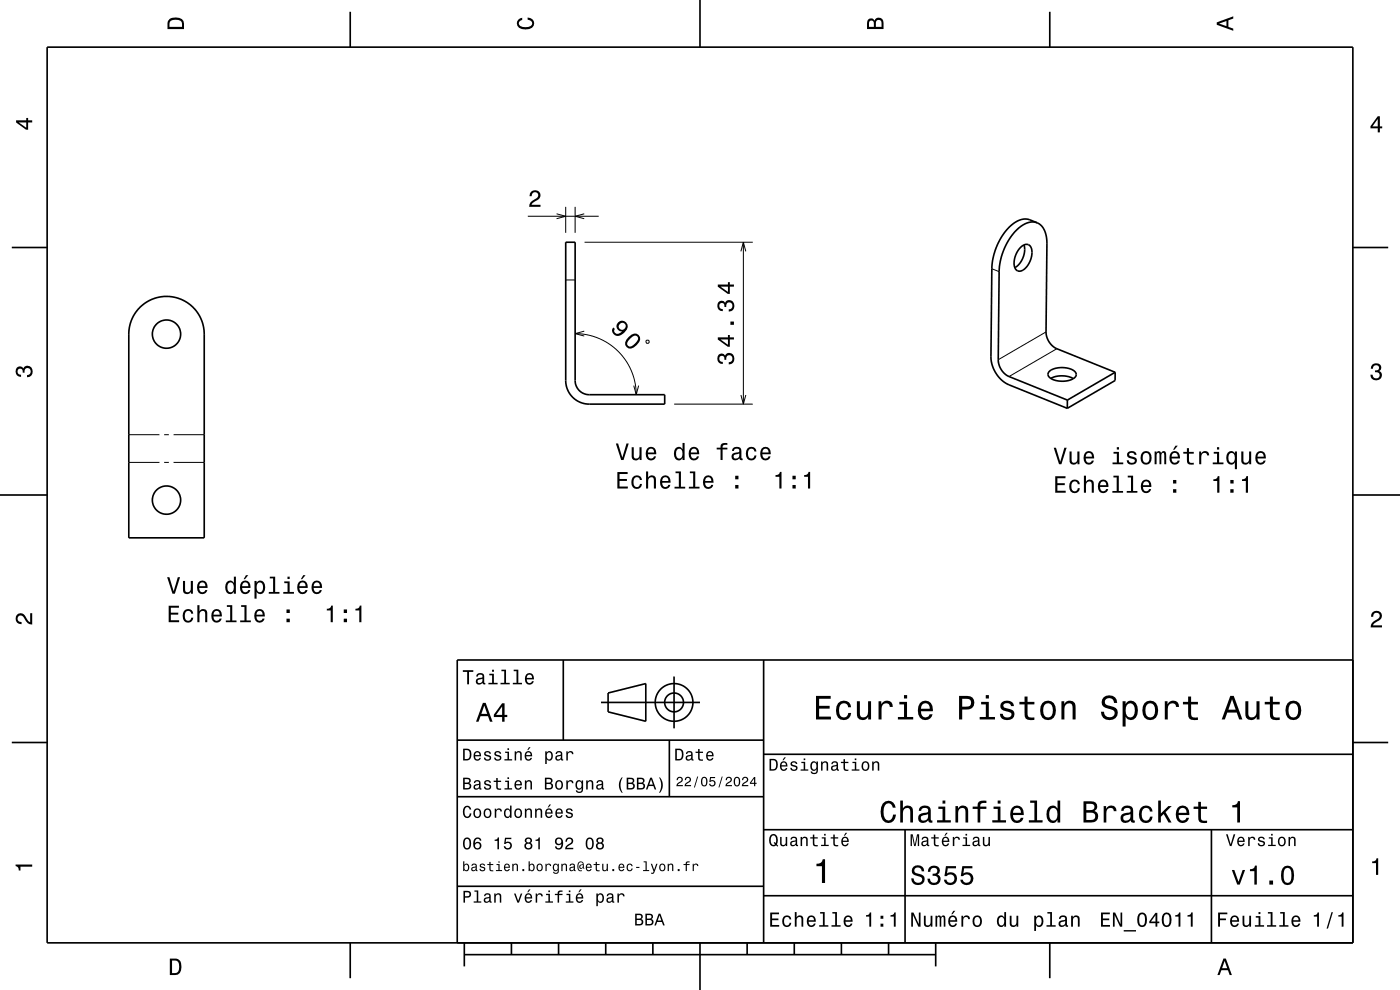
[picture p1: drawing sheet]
<svg xmlns="http://www.w3.org/2000/svg" width="297mm" height="210mm" viewBox="0 0 297 210" stroke-linecap="round" stroke-linejoin="round" font-family="sans-serif">
<g fill="none" stroke="#000" stroke-width=".21">
<path d="M112 45.9h15M118.1 45.4l1.9 .5-1.9 .5M120 43.9v5.5M120 59.4h2M122 43.9v5.5M123.9 45.4l-1.9 .5 1.9 .5M124 51.4h35.7M157.2 53.3l.5-1.9 .5 1.9M157.7 51.4v34.3M210.4 57l1.6 .6M122 70.8l2.4 .2 2.6 .8 2.2 1.1 1.9 1.6 1.8 2.1 1.1 2.2 .7 2.4 .3 2.5M123.9 70.2l-1.9 .6 1.9 .5"/>
<path d="M137 72.3l.5-.1 .2 .5-.5 .1zM221.9 70.4l-10.1 5.9M224.2 74l-10.1 5.9M27.3 92.2h6.5M27.3 98.1h6.5M34.8 92.2h1M34.8 98.1h1M36.8 92.2h6.5M36.8 98.1h6.5M134.5 81.8l.5 1.9 .5-1.9M143 85.7h16.7M157.2 83.8l.5 1.9 .5-1.9"/>
</g>
<g fill="none" stroke="#000" stroke-width=".35">
<path d="M10 10h277v190h-277zM74.3 2.5v7.5M148.5 0v10M222.7 2.5v7.5M2.5 52.5h7.5M120 51.4h2v29.3a3 3 0 0 0 3 3h16v2h-16a5 5 0 0 1-5-5zM216.5 52.5a1.25 1.25 0 0 1 1.3-.7 1.25 1.25 0 0 1 1 1 4.3 4.3 0 0 1-2.3 4.7 1.37 1.37 0 0 1-1.4-1.8l.4-1.6zM217.2 52a4.5 4.5 0 0 1-1.9 4.8M220 47.3l-1.5-.7a4.6 4.6 0 0 0-4.8 2.1l-1.2 1.4-.9 1.8-.7 1.8-.4 1.9-.3 20.1a6.8 6.8 0 0 0 3.8 5.9l12.4 5M220 47.3a4.4 4.4 0 0 1 2.1 4.4l-.2 18.7a4.1 4.1 0 0 0 2.3 3.6l12.4 5M220 47.3a4.6 4.6 0 0 0-4.8 2l-1.1 1.5-.9 1.7-.7 1.9-.4 1.9-.3 20a4 4 0 0 0 2.3 3.6l12.3 5M287 52.5h7.5"/>
<path d="M29.6 65.3a8 8 0 0 1 8.7-1.8 8 8 0 0 1 5 7.4v43.2h-16v-43.2a8 8 0 0 1 2.3-5.6zM222.6 78.8a4.7 4.7 0 0 1 5.6 .2 1.1 1.1 0 0 1-1 1.6 4.5 4.5 0 0 1-4.8-.9l-.1-.5zM236.6 79l-10.2 5.9M236.6 79v1.7l-10.2 5.9M222.9 80.3a5.3 5.3 0 0 1 4.8 0M226.4 84.9v1.7M0 105h10M287 105h10M119.5 140v17M162 140v60M287 140h-190v60M2.5 157.5h7.5"/>
<path d="M97 157h65M127.5 149h21M129 147l8-2v8l-8-2zM142 157v12M143 143.5v11M287 157.5h7.5M97 169h65M162 176h125M162 160h125M192 176v24M257 176v24M97 188h65"/>
<path d="M162 190h125M74.3 200v7.5M98.5 202.5h100M98.5 200v5M108.5 200v2.5M118.5 200v2.5M128.5 200v2.5M138.5 200v2.5M148.5 200v10M158.5 200v2.5M168.5 200v2.5M178.5 200v2.5"/>
<path d="M188.5 200v2.5M198.5 200v5M222.7 200v7.5"/>
<circle cx="35.3" cy="70.9" r="3"/>
<circle cx="35.3" cy="106.1" r="3"/>
<circle cx="143" cy="149" r="2"/>
<circle cx="143" cy="149" r="4"/>
</g>
<g fill="#000">
<path d="M36 4a2.18 2.18 0 0 0-.5 2.2h3.5v-1.2a1.43 1.43 0 0 0-1.7-1.3zM36.3 4.4a2.15 2.15 0 0 1 2.2 .3l.1 1h-2.6v-1z" fill-rule="evenodd"/>
<path d="M109.9 4.2l.9-.4v.4a.7 .7 0 0 0-.7 .5 .7 .7 0 0 0 .3 .8 1.7 1.7 0 0 0 2.5-.5 .9 .9 0 0 0-1-.8v-.5a1.24 1.24 0 0 1 1.4 1.1 1.24 1.24 0 0 1-1 1.4 2.22 2.22 0 0 1-2.5-.7l-.2-.5z" fill-rule="evenodd"/>
<path d="M184.2 4.2l-.3 .7v1.3h3.5v-1.3a.98 .98 0 0 0-.7-1.1 .98 .98 0 0 0-1.2 .6 .84 .84 0 0 0-1.3-.2zM184.5 4.5a.54 .54 0 0 1 .6-.1 .54 .54 0 0 1 .3 .6v.7h-1zM185.9 4.4a.62 .62 0 0 1 .8-.1 .62 .62 0 0 1 .3 .6v.8h-1.2z" fill-rule="evenodd"/>
<path d="M258.1 4.7v.6l3.5 1.2v-.4l-1-.4v-1.4l1-.4v-.4zM258.6 5l1.6-.5v1z" fill-rule="evenodd"/>
<path d="M3.4 25.5v.5l2.1 1.5h.5v-1.5h.8v-.5h-.8v-.5h-.4v.5zM4 26h1.6v1.1z" fill-rule="evenodd"/>
<path d="M292.3 24.7l-1.6 2.1v.4h1.6v.9h.4v-.9h.5v-.4h-.5v-2.1zM292.3 25.2v1.6h-1.1z" fill-rule="evenodd"/>
<path d="M112.7 40.7a1.18 1.18 0 0 1 1.9 .3 1.18 1.18 0 0 1-1 1.7l-.5 .3-.3 .4h1.9v.5h-2.4a1.79 1.79 0 0 1 1.4-1.8 .71 .71 0 0 0 .5-.8 .71 .71 0 0 0-.9-.5 .71 .71 0 0 0-.5 .8h-.5z" fill-rule="evenodd"/>
<path d="M131.1 68.4a1.1 1.1 0 0 0-.2 1.2 1.1 1.1 0 0 0 1.1 .7 1.02 1.02 0 0 1-1.5 .3 .56 .56 0 0 1-.1-.8l-.3-.3a1.18 1.18 0 0 0 .2 1.5 1.18 1.18 0 0 0 1.6 0 1.77 1.77 0 0 0 .9-2.6 1.13 1.13 0 0 0-1.7 0zM131.3 69.2a.75 .75 0 0 1 1.5 0 .75 .75 0 0 1-1.5 0zM133.3 71.5a1.41 1.41 0 0 0-.4 2.1 1.42 1.42 0 0 0 2.2-.4 1.52 1.52 0 0 0 .4-2.1 1.43 1.43 0 0 0-2.2 .4zM133.7 71.8l.9-.6a.63 .63 0 0 1 .6 .2 .63 .63 0 0 1 .1 .6 2.73 2.73 0 0 1-1.8 1.5l-.5-.5 .1-.3z" fill-rule="evenodd"/>
<path d="M152.4 75.3a1.17 1.17 0 0 0-.2 1.2 1.17 1.17 0 0 0 1.1 .7v-.4a.62 .62 0 0 1-.7-.4 .62 .62 0 0 1 .2-.8 .62 .62 0 0 1 .9 .3v.4h.4a.72 .72 0 0 1 .4-.9 .72 .72 0 0 1 .9 .5 .72 .72 0 0 1-.5 .9h-.3v.5a1.18 1.18 0 0 0 1.2-1.5 1.18 1.18 0 0 0-1.8-.6l-.2 .2a.86 .86 0 0 0-1.4-.1zM152.3 71.6v.4l2.1 1.6h.4v-1.6h.9v-.4h-.9v-.5h-.4v.5zM152.9 72h1.5v1.1zM154.9 68.2v.7h.8v-.7zM152.4 64.1a1.17 1.17 0 0 0-.2 1.2 1.17 1.17 0 0 0 1.1 .7v-.4a.62 .62 0 0 1-.7-.4 .62 .62 0 0 1 .2-.8 .62 .62 0 0 1 .9 .2v.5h.4a.72 .72 0 0 1 .4-.9 .72 .72 0 0 1 .9 .5 .72 .72 0 0 1-.5 .9h-.3v.5a1.18 1.18 0 0 0 1.2-1.5 1.18 1.18 0 0 0-1.8-.6l-.2 .2a.86 .86 0 0 0-1.4-.1zM152.3 60.4v.4l2.1 1.5h.4v-1.5h.9v-.4h-.9v-.5h-.4v.5zM152.9 60.8h1.5v1.1z" fill-rule="evenodd"/>
<path d="M291.1 77.4a1.08 1.08 0 0 1 1.4-.2 1.08 1.08 0 0 1 .4 1.2l-.3 .3a1.06 1.06 0 0 1 .5 1.3 1.06 1.06 0 0 1-1.2 .7 1.1 1.1 0 0 1-1.2-1.2h.5a.71 .71 0 0 0 1 .8 .71 .71 0 0 0 .1-1.3h-.6v-.4a.61 .61 0 0 0 .8-.3 .61 .61 0 0 0-.2-.8 .61 .61 0 0 0-.9 .2l-.1 .5h-.5z" fill-rule="evenodd"/>
<path d="M3.6 78a.86 .86 0 0 1 1.4 .2 1.06 1.06 0 0 1 1.2-.6 1.06 1.06 0 0 1 .7 1.2 1.1 1.1 0 0 1-1.2 1.2v-.4a.71 .71 0 0 0 .8-1 .71 .71 0 0 0-1.3-.1v.6h-.4a.61 .61 0 0 0-.3-.8 .61 .61 0 0 0-.8 .2 .61 .61 0 0 0 .2 .8l.6 .2v.4a1.15 1.15 0 0 1-1.2-.6 1.15 1.15 0 0 1 .3-1.3z" fill-rule="evenodd"/>
<path d="M130.6 94.1l1.2 3.5h.5l1.1-3.5h-.5l-.9 3-.9-3zM134 94.9v1.8a.89 .89 0 0 0 .6 .9 .89 .89 0 0 0 1.1-.4v.4h.4v-2.7h-.4v1.5a.65 .65 0 0 1-.4 .8 .65 .65 0 0 1-.8-.3v-2zM137.3 95.2a1.54 1.54 0 0 0 .8 2.5 1.06 1.06 0 0 0 1.1-.9h-.5l-.2 .4-.4 .1a.76 .76 0 0 1-.7-.9h1.8a1.16 1.16 0 0 0-.5-1.4 1.16 1.16 0 0 0-1.4 .2zM137.6 95.4a.66 .66 0 0 1 .8-.2 .66 .66 0 0 1 .4 .8h-1.4zM143.3 95.2a1.57 1.57 0 0 0 .7 2.5l.5-.1 .3-.4v.4h.4v-3.6h-.4v1.3a.89 .89 0 0 0-1.5-.1zM143.6 95.4a.62 .62 0 0 1 .7-.2 .62 .62 0 0 1 .4 .6 1.12 1.12 0 0 1-.6 1.5 1.19 1.19 0 0 1-.5-1.9zM146.4 95.2a1.54 1.54 0 0 0 .8 2.5 1.06 1.06 0 0 0 1.1-.9h-.5l-.2 .4-.4 .1a.76 .76 0 0 1-.6-.9h1.7a1.16 1.16 0 0 0-.5-1.4 1.16 1.16 0 0 0-1.4 .2zM146.7 95.4a.66 .66 0 0 1 .8-.2 .66 .66 0 0 1 .4 .8h-1.3zM152 95v.3h.9v2.3h.4v-2.3h1v-.3h-1a.5 .5 0 0 1 .6-.7l.4 .1v-.4a1.04 1.04 0 0 0-1.4 .7v.3zM155.6 95l-.3 .7h.4a.55 .55 0 0 1 .7-.6 .55 .55 0 0 1 .3 .8l-.2 .1a1 1 0 0 0-1 .2 1 1 0 0 0-.3 1 .94 .94 0 0 0 1.7 0l.1 .3 .5 .1v-.4h-.2v-1.6a1.02 1.02 0 0 0-1.7-.6zM155.7 96.5l1.1-.3a.77 .77 0 0 1-.2 .9 .77 .77 0 0 1-.9 .1zM158.5 95.2a1.53 1.53 0 0 0 .9 2.5 1.07 1.07 0 0 0 1.1-1.1h-.4a.67 .67 0 0 1-.7 .7 .67 .67 0 0 1-.7-.6 1.11 1.11 0 0 1 .7-1.5 .6 .6 0 0 1 .6 .6h.5a1.09 1.09 0 0 0-.8-1 1.09 1.09 0 0 0-1.2 .4zM161.6 95.2a1.54 1.54 0 0 0 .8 2.5 1.06 1.06 0 0 0 1.1-.9h-.5l-.2 .4-.4 .1a.76 .76 0 0 1-.7-.9h1.8a1.16 1.16 0 0 0-.5-1.4 1.16 1.16 0 0 0-1.4 .2zM161.9 95.4a.66 .66 0 0 1 .8-.2 .66 .66 0 0 1 .4 .8h-1.4z" fill-rule="evenodd"/>
<path d="M223.5 95l1.2 3.5h.5l1.1-3.5h-.5l-.9 3-.9-3zM226.9 95.8v1.7a.89 .89 0 0 0 .6 1 .89 .89 0 0 0 1.1-.4v.4h.4v-2.7h-.4v1.5a.65 .65 0 0 1-.4 .8 .65 .65 0 0 1-.8-.3l-.1-2zM230.2 96.1a1.54 1.54 0 0 0 .8 2.5 1.06 1.06 0 0 0 1.1-.9h-.5l-.2 .4-.4 .1a.76 .76 0 0 1-.7-.9h1.8a1.17 1.17 0 0 0-.5-1.4 1.17 1.17 0 0 0-1.4 .2zM230.5 96.3a.66 .66 0 0 1 .8-.2 .66 .66 0 0 1 .4 .8h-1.4zM236.2 95.9v.3h.7v1.9h-.9v.4h2.3v-.4h-.9v-2.2zM236.9 94.9v.5h.5v-.5zM239.3 95.9a.75 .75 0 0 0-.2 .8 .75 .75 0 0 0 .7 .5l.9 .4a.63 .63 0 0 1-.6 .6 .63 .63 0 0 1-.6-.6h-.5a1.07 1.07 0 0 0 1.2 1 1.07 1.07 0 0 0 .9-1.2l-.4-.4-1.1-.3a.54 .54 0 0 1 .4-.7 .54 .54 0 0 1 .7 .5h.4a1.03 1.03 0 0 0-.7-.9 1.03 1.03 0 0 0-1.1 .3zM242.3 96.1a1.53 1.53 0 0 0 .8 2.5 1.48 1.48 0 0 0 1.2-1.5 1.48 1.48 0 0 0-1.2-1.4l-.5 .1zM242.6 96.3a.67 .67 0 0 1 .7-.2 .67 .67 0 0 1 .5 .6 1.11 1.11 0 0 1-.7 1.5 1.17 1.17 0 0 1-.5-1.9zM244.9 95.8v2.7h.5v-2.1l.2-.3h.2l.2 .2v2.2h.4v-2.1l.3-.4 .2 .2 .1 .4v1.9h.4v-1.9a.69 .69 0 0 0-.5-.9l-.6 .4-.2-.3-.3-.1-.5 .4v-.3zM249.4 94.5l-.5 .9h.3l.7-.9zM248.4 96.1a1.54 1.54 0 0 0 .8 2.5 1.05 1.05 0 0 0 1.1-.9h-.5l-.2 .4-.4 .1a.75 .75 0 0 1-.7-.9h1.8a1.16 1.16 0 0 0-.5-1.4 1.16 1.16 0 0 0-1.4 .2zM248.7 96.3a.66 .66 0 0 1 .8-.2 .66 .66 0 0 1 .4 .8h-1.4zM251.8 95.1v.8h-.8v.3h.8v1.8a1.05 1.05 0 0 0 1.5 .5v-.3a.68 .68 0 0 1-1-.4l-.1-1.6h1.1v-.3h-1.1v-.8zM254.4 95.8v2.7h.4v-1.6a.66 .66 0 0 1 .4-.8 .66 .66 0 0 1 .8 .3l.1 .2h.4a.89 .89 0 0 0-.7-.9 .89 .89 0 0 0-1 .5v-.4zM257.5 95.9v.3h.7v1.9h-.9v.4h2.2v-.4h-.9v-2.2zM258.2 94.9v.5h.4v-.5zM260.4 96.1a1.57 1.57 0 0 0 .8 2.5l.4-.1 .4-.4v1.4h.4v-3.7h-.4v.4l-.2-.2a.87 .87 0 0 0-1.4 .1zM260.8 96.3a.62 .62 0 0 1 .7-.2 .62 .62 0 0 1 .4 .6 1.11 1.11 0 0 1-.6 1.5 1.18 1.18 0 0 1-.5-1.9zM263.3 95.8v1.7a.89 .89 0 0 0 .6 1 .89 .89 0 0 0 1.1-.4v.4h.4v-2.7h-.4v1.5a.65 .65 0 0 1-.4 .8 .65 .65 0 0 1-.8-.3v-2zM266.6 96.1a1.54 1.54 0 0 0 .8 2.5 1.06 1.06 0 0 0 1.1-.9h-.4l-.3 .4-.3 .1a.75 .75 0 0 1-.7-.9h1.7a1.17 1.17 0 0 0-.4-1.4 1.17 1.17 0 0 0-1.5 .2zM267 96.3a.66 .66 0 0 1 .8-.2 .66 .66 0 0 1 .3 .8h-1.3z" fill-rule="evenodd"/>
<path d="M131 100.1v3.5h2.2v-.4h-1.8v-1.2h1.6v-.4h-1.6v-1h1.7v-.5zM134.2 101.2a1.53 1.53 0 0 0 .9 2.5 1.07 1.07 0 0 0 1.1-1h-.4a.67 .67 0 0 1-.7 .6 .67 .67 0 0 1-.7-.6 1.11 1.11 0 0 1 .7-1.5 .6 .6 0 0 1 .6 .6h.5a1.09 1.09 0 0 0-.8-.9 1.09 1.09 0 0 0-1.2 .3zM137.1 100v3.6h.4v-1.5a.64 .64 0 0 1 .4-.8 .64 .64 0 0 1 .8 .3v2h.5v-1.8a.88 .88 0 0 0-.6-.9 .88 .88 0 0 0-1.1 .4v-1.3zM140.3 101.2a1.54 1.54 0 0 0 .8 2.5 1.06 1.06 0 0 0 1.1-.8h-.4l-.3 .3-.3 .1a.76 .76 0 0 1-.7-.9h1.8a1.16 1.16 0 0 0-.5-1.4 1.16 1.16 0 0 0-1.5 .2zM140.7 101.4a.66 .66 0 0 1 .8-.1 .66 .66 0 0 1 .3 .7h-1.3zM143.3 100v.4h.7v2.9h-.9v.3h2.3v-.3h-.9v-3.3zM146.3 100v.4h.7v2.9h-.9v.3h2.3v-.3h-.9v-3.3zM149.4 101.2a1.54 1.54 0 0 0 .8 2.5 1.06 1.06 0 0 0 1.1-.8h-.4l-.2 .3-.4 .1a.76 .76 0 0 1-.7-.9h1.8a1.16 1.16 0 0 0-.5-1.4 1.16 1.16 0 0 0-1.5 .2zM149.8 101.4a.66 .66 0 0 1 .8-.1 .66 .66 0 0 1 .3 .7h-1.3zM156 102.9v.7h.7v-.7zM156 100.9v.8h.7v-.8z" fill-rule="evenodd"/>
<path d="M164.5 100.8v.3h.8v2.5h.5v-3.5h-.4a.77 .77 0 0 1-.9 .7zM168.1 102.9v.7h.7v-.7zM168.1 100.9v.8h.7v-.8zM170.6 100.8v.3h.8v2.5h.5v-3.5h-.4a.77 .77 0 0 1-.9 .7z" fill-rule="evenodd"/>
<path d="M223.9 101v3.5h2.2v-.4h-1.8v-1.2h1.6v-.4h-1.6v-1.1h1.7v-.4zM227.1 102.1a1.53 1.53 0 0 0 .9 2.5 1.06 1.06 0 0 0 1.1-1h-.4a.67 .67 0 0 1-.7 .6 .67 .67 0 0 1-.7-.6 1.11 1.11 0 0 1 .7-1.5 .59 .59 0 0 1 .6 .6h.5a1.09 1.09 0 0 0-.8-.9 1.09 1.09 0 0 0-1.2 .3zM229.9 100.9v3.6h.5v-1.5a.63 .63 0 0 1 .5-.9 .63 .63 0 0 1 .7 .7v1.7h.5v-1.8a.88 .88 0 0 0-.6-.9 .88 .88 0 0 0-1.1 .4v-1.3zM233.2 102.1a1.54 1.54 0 0 0 .8 2.5 1.05 1.05 0 0 0 1.1-.9h-.4l-.3 .4-.3 .1a.76 .76 0 0 1-.7-.9h1.7a1.16 1.16 0 0 0-.4-1.4 1.16 1.16 0 0 0-1.5 .2zM233.6 102.3a.66 .66 0 0 1 .8-.1 .66 .66 0 0 1 .3 .7h-1.3zM236.2 100.9v.4h.7v2.8h-.9v.4h2.3v-.4h-1v-3.2zM239.2 100.9v.4h.7v2.8h-.9v.4h2.3v-.4h-.9v-3.2zM242.3 102.1a1.54 1.54 0 0 0 .8 2.5 1.06 1.06 0 0 0 1.1-.9h-.4l-.3 .4-.3 .1a.76 .76 0 0 1-.7-.9h1.8a1.16 1.16 0 0 0-.5-1.4 1.16 1.16 0 0 0-1.5 .2zM242.7 102.3a.66 .66 0 0 1 .8-.1 .66 .66 0 0 1 .3 .7h-1.3zM248.9 103.8v.7h.7v-.7zM248.9 101.8v.8h.7v-.8z" fill-rule="evenodd"/>
<path d="M257.4 101.7v.3h.8v2.5h.5v-3.5h-.4a.77 .77 0 0 1-.9 .7zM261 103.8v.7h.7v-.7zM261 101.8v.8h.7v-.8zM263.5 101.7v.3h.8v2.5h.5v-3.5h-.4a.77 .77 0 0 1-.9 .7z" fill-rule="evenodd"/>
<path d="M3.6 130.4a1.22 1.22 0 0 1 2 .7l.4 .6 .4 .3v-1.9h.4v2.4a1.8 1.8 0 0 1-1.7-1.4 .71 .71 0 0 0-.9-.5 .71 .71 0 0 0-.5 .8 .71 .71 0 0 0 .9 .5v.5a1.18 1.18 0 0 1-1.2-.7 1.18 1.18 0 0 1 .2-1.3z" fill-rule="evenodd"/>
<path d="M35.8 128.5v3.5h2.2v-.4h-1.8v-1.2h1.6v-.4h-1.6v-1.1h1.8v-.4zM39.1 129.6a1.53 1.53 0 0 0 .8 2.5 1.06 1.06 0 0 0 1.1-1.1h-.4a.67 .67 0 0 1-.7 .7 .67 .67 0 0 1-.7-.6 1.11 1.11 0 0 1 .7-1.5 .6 .6 0 0 1 .7 .6h.4a1.09 1.09 0 0 0-.8-1 1.09 1.09 0 0 0-1.1 .4zM41.9 128.4v3.6h.4v-1.6a.64 .64 0 0 1 .4-.7 .64 .64 0 0 1 .8 .3v2h.5v-1.8a.88 .88 0 0 0-.6-1 .88 .88 0 0 0-1.1 .5v-1.3zM45.1 129.6a1.54 1.54 0 0 0 .8 2.5 1.05 1.05 0 0 0 1.1-.9h-.4l-.2 .4-.4 .1a.76 .76 0 0 1-.7-.9h1.8a1.16 1.16 0 0 0-.5-1.4 1.16 1.16 0 0 0-1.5 .2zM45.5 129.8a.66 .66 0 0 1 .8-.1 .66 .66 0 0 1 .3 .7h-1.3zM48.1 128.4v.3h.7v2.9h-.9v.4h2.3v-.4h-.9v-3.2zM51.2 128.4v.3h.7v2.9h-1v.4h2.3v-.4h-.9v-3.2zM54.2 129.6a1.54 1.54 0 0 0 .8 2.5 1.05 1.05 0 0 0 1.1-.9h-.4l-.2 .4-.4 .1a.76 .76 0 0 1-.7-.9h1.8a1.16 1.16 0 0 0-.5-1.4 1.16 1.16 0 0 0-1.5 .2zM54.6 129.8a.66 .66 0 0 1 .8-.1 .66 .66 0 0 1 .3 .7h-1.3zM60.8 131.2v.8h.7v-.8zM60.8 129.3v.7h.7v-.7z" fill-rule="evenodd"/>
<path d="M35.5 122.4l1.1 3.5h.5l1.1-3.5h-.5l-.9 3-.9-3zM38.8 123.2v1.8a.89 .89 0 0 0 .6 1 .89 .89 0 0 0 1.1-.5v.4h.4v-2.7h-.4v1.6a.65 .65 0 0 1-.4 .8 .65 .65 0 0 1-.8-.3v-2.1zM42.1 123.5a1.54 1.54 0 0 0 .8 2.5 1.06 1.06 0 0 0 1.1-.8h-.4l-.3 .3-.3 .1a.76 .76 0 0 1-.7-.9h1.7a1.17 1.17 0 0 0-.5-1.4 1.17 1.17 0 0 0-1.4 .2zM42.4 123.7a.66 .66 0 0 1 .8-.1 .66 .66 0 0 1 .4 .7h-1.3zM48.1 123.5a1.58 1.58 0 0 0 .7 2.5l.5-.1 .3-.4v.4h.4v-3.6h-.4v1.3a.89 .89 0 0 0-1.5-.1zM48.4 123.8a.62 .62 0 0 1 .7-.2 .62 .62 0 0 1 .5 .5 1.12 1.12 0 0 1-.7 1.5 1.19 1.19 0 0 1-.5-1.8zM52.2 122l-.5 .9h.3l.7-.9zM51.2 123.5a1.54 1.54 0 0 0 .8 2.5 1.06 1.06 0 0 0 1.1-.8h-.4l-.3 .3-.3 .1a.76 .76 0 0 1-.7-.9h1.7a1.17 1.17 0 0 0-.4-1.4 1.17 1.17 0 0 0-1.5 .2zM51.6 123.7a.66 .66 0 0 1 .8-.1 .66 .66 0 0 1 .3 .7h-1.3zM54 123.2v3.8h.4v-1.5a.93 .93 0 0 0 1 .5 .93 .93 0 0 0 .8-.8 1.5 1.5 0 0 0-1-2.1l-.4 .2-.4 .4v-.5zM54.6 123.8a.63 .63 0 0 1 .7-.2 .63 .63 0 0 1 .5 .5 1.13 1.13 0 0 1-.7 1.5 1.18 1.18 0 0 1-.5-1.8zM57.2 122.3v.4h.7v2.9h-.9v.3h2.3v-.3h-.9v-3.3zM60.3 123.3v.4h.7v1.9h-.9v.3h2.3v-.3h-1v-2.3zM61 122.3v.5h.5v-.5zM64.3 122l-.5 .9h.3l.7-.9zM63.4 123.5a1.54 1.54 0 0 0 .7 2.5 1.06 1.06 0 0 0 1.1-.8h-.4l-.2 .3-.4 .1a.76 .76 0 0 1-.7-.9h1.8a1.16 1.16 0 0 0-.5-1.4 1.16 1.16 0 0 0-1.4 .2zM63.7 123.7a.66 .66 0 0 1 .8-.1 .66 .66 0 0 1 .3 .7h-1.3zM66.4 123.5a1.54 1.54 0 0 0 .8 2.5 1.06 1.06 0 0 0 1.1-.8h-.5l-.2 .3-.4 .1a.76 .76 0 0 1-.7-.9h1.8a1.17 1.17 0 0 0-.5-1.4 1.17 1.17 0 0 0-1.4 .2zM66.7 123.7a.66 .66 0 0 1 .8-.1 .66 .66 0 0 1 .4 .7h-1.4z" fill-rule="evenodd"/>
<path d="M69.3 129.1v.4h.8v2.5h.5v-3.5h-.3a.77 .77 0 0 1-1 .6zM72.9 131.2v.8h.7v-.8zM72.9 129.3v.7h.7v-.7zM75.4 129.1v.4h.8v2.5h.5v-3.5h-.4a.77 .77 0 0 1-.9 .6z" fill-rule="evenodd"/>
<path d="M291.2 129.9a1.18 1.18 0 0 1 1.9 .3 1.18 1.18 0 0 1-1 1.7l-.5 .3-.3 .5h1.9v.4h-2.4a1.8 1.8 0 0 1 1.4-1.8 .71 .71 0 0 0 .5-.8 .71 .71 0 0 0-.9-.5 .71 .71 0 0 0-.5 .8h-.4z" fill-rule="evenodd"/>
<path d="M98.2 158.8v2.5h.9a1.37 1.37 0 0 0 .7-2.2 1.56 1.56 0 0 0-1.6-.3zM98.6 159.1a.98 .98 0 0 1 1.1 .7 .98 .98 0 0 1-.6 1.2h-.5zM100.7 159.6a1.04 1.04 0 0 0-.2 1.2 1.04 1.04 0 0 0 1 .5l.5-.5h-.3l-.4 .3a.54 .54 0 0 1-.5-.7h1.3a.83 .83 0 0 0-.4-.9 .83 .83 0 0 0-1 .1zM100.9 159.7l.2-.1a.47 .47 0 0 1 .5 .1 .47 .47 0 0 1 .1 .5h-.9zM102.9 159.5l-.2 .1a.69 .69 0 0 0 .9 .9l.2 .1a.43 .43 0 0 1-.4 .5 .43 .43 0 0 1-.4-.4h-.3a.74 .74 0 0 0 .9 .7 .74 .74 0 0 0 .5-1l-1-.4a.38 .38 0 0 1 .3-.5 .38 .38 0 0 1 .4 .4h.3a.78 .78 0 0 0-1.2-.4zM105.1 159.5l-.2 .1a.69 .69 0 0 0 .9 .9l.2 .1a.43 .43 0 0 1-.4 .5 .43 .43 0 0 1-.5-.4h-.3a.74 .74 0 0 0 .9 .7 .74 .74 0 0 0 .5-1l-.9-.4a.38 .38 0 0 1 .3-.5 .38 .38 0 0 1 .4 .4h.3a.77 .77 0 0 0-1.2-.4zM107.2 159.4v.3h.5v1.3h-.7v.3h1.6v-.3h-.6v-1.6zM107.7 158.7v.4h.3v-.4zM109.2 159.4v1.9h.3v-1.1a.45 .45 0 0 1 .4-.6 .45 .45 0 0 1 .5 .5v1.2h.3v-1.3a.63 .63 0 0 0-.5-.7 .63 .63 0 0 0-.7 .4v-.3zM112.2 158.5l-.4 .6h.3l.5-.6zM111.5 159.6a1.04 1.04 0 0 0-.2 1.2 1.04 1.04 0 0 0 1.1 .5l.5-.5h-.3l-.5 .3a.54 .54 0 0 1-.5-.7h1.3a.83 .83 0 0 0-.4-.9 .83 .83 0 0 0-1 .1zM111.8 159.7l.1-.1a.48 .48 0 0 1 .5 .1 .48 .48 0 0 1 .2 .5h-1zM115.7 159.4v2.7h.3v-1.1a.66 .66 0 0 0 .7 .4 .66 .66 0 0 0 .5-.6 .91 .91 0 0 0 0-1.1 .91 .91 0 0 0-1-.3l-.2 .3v-.3zM116.1 159.8a.45 .45 0 0 1 .5-.2 .45 .45 0 0 1 .3 .4 .65 .65 0 0 1 .1 .8 .65 .65 0 0 1-.7 .2 .98 .98 0 0 1-.2-1.2zM118.1 159.5l-.2 .4h.3a.39 .39 0 0 1 .4-.3 .39 .39 0 0 1 .3 .5h-.1a.65 .65 0 0 0-1 .4 .65 .65 0 0 0 .6 .9l.6-.3 .1 .2h.4v-.2l-.2-.1v-1.1a.72 .72 0 0 0-.5-.6 .72 .72 0 0 0-.7 .2zM118.2 160.6l.8-.3a.55 .55 0 0 1-.2 .7 .55 .55 0 0 1-.6 0zM120.1 159.4v1.9h.4v-1.1a.47 .47 0 0 1 .2-.6 .47 .47 0 0 1 .6 .2v.2h.4a.64 .64 0 0 0-.5-.7 .64 .64 0 0 0-.8 .4v-.3z" fill-rule="evenodd"/>
<path d="M98.2 142.2v.3h.9v2.7h.4v-2.7h.9v-.3zM101.3 143l-.3 .5h.4a.47 .47 0 0 1 .5-.4 .47 .47 0 0 1 .4 .6l-.2 .1a.84 .84 0 0 0-1 .2 .84 .84 0 0 0 0 1.1 .9 .9 0 0 0 1.3-.2l.1 .2 .5 .1v-.3l-.3-.1v-1.3a.87 .87 0 0 0-1.4-.5zM101.4 144.3l.9-.3a.66 .66 0 0 1-.1 .7 .66 .66 0 0 1-.8 .1zM103.8 142.9v.3h.6v1.6h-.8v.4h2v-.4h-.8v-1.9zM104.4 142.1v.4h.4v-.4zM106.4 142.1v.3h.6v2.4h-.8v.4h1.9v-.4h-.7v-2.7zM109 142.1v.3h.6v2.4h-.8v.4h1.9v-.4h-.7v-2.7zM111.6 143.1a1.32 1.32 0 0 0 .7 2.1 .9 .9 0 0 0 .9-.7h-.3l-.2 .3-.4 .1a.65 .65 0 0 1-.6-.8h1.6a1 1 0 0 0-.4-1.2 1 1 0 0 0-1.3 .2zM111.9 143.3a.57 .57 0 0 1 .7-.1 .57 .57 0 0 1 .3 .6h-1.2z" fill-rule="evenodd"/>
<path d="M102.4 149.1l-1.4 4h.5l.4-1.2h1.6l.4 1.2h.6l-1.5-4zM102.7 149.7l.7 1.7h-1.3zM106.5 149.2l-1.7 2.4v.5h1.7v1h.5v-1h.6v-.5h-.6v-2.4zM106.5 149.9v1.7h-1.3z" fill-rule="evenodd"/>
<path d="M143.2 158.8v2.5h.9a1.37 1.37 0 0 0 .7-2.2 1.56 1.56 0 0 0-1.6-.3zM143.6 159.1a.98 .98 0 0 1 1.1 .7 .98 .98 0 0 1-.6 1.2h-.5zM145.7 159.5l-.2 .4h.3a.39 .39 0 0 1 .5-.3 .39 .39 0 0 1 .3 .5h-.2a.65 .65 0 0 0-.9 .4 .65 .65 0 0 0 .5 .9l.7-.3v.2h.4v-.2l-.1-.1-.1-1.1a.73 .73 0 0 0-.4-.6 .73 .73 0 0 0-.8 .2zM145.8 160.6l.8-.3a.55 .55 0 0 1-.1 .7 .55 .55 0 0 1-.7 0zM148.1 158.9v.5h-.5v.3h.5v1.3a.75 .75 0 0 0 1 .4v-.3a.48 .48 0 0 1-.7-.3v-1.1h.7v-.3h-.7v-.5zM150 159.6a1.04 1.04 0 0 0-.2 1.2 1.04 1.04 0 0 0 1.1 .5l.5-.5h-.4l-.4 .3a.54 .54 0 0 1-.5-.7h1.3a.83 .83 0 0 0-.4-.9 .83 .83 0 0 0-1 .1zM150.3 159.7l.1-.1a.48 .48 0 0 1 .5 .1 .48 .48 0 0 1 .2 .5h-1z" fill-rule="evenodd"/>
<path d="M173.1 147.6v5h3.2v-.6h-2.5v-1.7h2.2v-.6h-2.2v-1.5h2.4v-.6zM177.8 149.2a2.59 2.59 0 0 0 .5 3.4 1.58 1.58 0 0 0 2.3-1.4h-.6a.95 .95 0 0 1-.9 1 .95 .95 0 0 1-1-.9 1.59 1.59 0 0 1 .9-2.1 .85 .85 0 0 1 .9 .8h.7a1.56 1.56 0 0 0-1.1-1.3 1.56 1.56 0 0 0-1.7 .5zM181.8 148.8v2.5a1.27 1.27 0 0 0 .9 1.4 1.27 1.27 0 0 0 1.5-.7v.6h.6v-3.8h-.6v2.2a.92 .92 0 0 1-.6 1.1 .92 .92 0 0 1-1.2-.4v-2.9zM186.4 148.8v3.8h.6v-2.2a.95 .95 0 0 1 .5-1.1 .95 .95 0 0 1 1.2 .3l.1 .4h.6a1.28 1.28 0 0 0-1-1.4 1.28 1.28 0 0 0-1.4 .8v-.6zM190.8 148.9v.5h1v2.7h-1.3v.5h3.2v-.5h-1.3v-3.2zM191.8 147.4v.8h.6v-.8zM195.1 149.2a2.62 2.62 0 0 0 .5 3.4 1.57 1.57 0 0 0 2.2-1.1h-.6l-.3 .5-.5 .2a1.08 1.08 0 0 1-1-1.3h2.5a1.66 1.66 0 0 0-.7-2 1.66 1.66 0 0 0-2.1 .3zM195.6 149.5a.94 .94 0 0 1 1.2-.2 .94 .94 0 0 1 .5 1h-1.9zM203.5 147.6v5h.6v-2.1h.8a1.47 1.47 0 0 0 1.8-1.2 1.47 1.47 0 0 0-1.5-1.7zM204.1 148.2a1.6 1.6 0 0 1 1.8 .5 .86 .86 0 0 1 0 .9 .86 .86 0 0 1-.9 .3h-.9zM208.1 148.9v.5h1v2.7h-1.3v.5h3.3v-.5h-1.3v-3.2zM209.1 147.4v.8h.7v-.8zM212.6 148.9a1.08 1.08 0 0 0-.3 1.2 1.08 1.08 0 0 0 1 .7l1.1 .4a.57 .57 0 0 1 .2 .6 .57 .57 0 0 1-.5 .4 .96 .96 0 0 1-1.4-.8h-.6a1.6 1.6 0 0 0 1.3 1.4 1.6 1.6 0 0 0 1.7-.8 1.13 1.13 0 0 0-1-1.6l-1.1-.3-.2-.4a.87 .87 0 0 1 .9-.5 .87 .87 0 0 1 .8 .6h.6a1.41 1.41 0 0 0-2.1-1.1zM217.4 147.8v1.1h-1.1v.5h1.1v2.6l.2 .4 .4 .3h1.4v-.5a.97 .97 0 0 1-1.4-.5v-2.3h1.4v-.5h-1.4v-1.1zM221.1 149.2a2.56 2.56 0 0 0 .5 3.4 1.72 1.72 0 0 0 1.8-.2 1.72 1.72 0 0 0 .6-1.7 1.7 1.7 0 0 0-.9-1.9 1.7 1.7 0 0 0-2 .4zM221.6 149.6a.96 .96 0 0 1 1-.4 .96 .96 0 0 1 .7 .8 1.59 1.59 0 0 1-1 2.2 1.19 1.19 0 0 1-1-1.5zM225.2 148.8v3.8h.6v-2.2a.97 .97 0 0 1 .5-1.1 .97 .97 0 0 1 1.1 .2l.1 .7v2.4h.7v-2.5a1.27 1.27 0 0 0-.9-1.4 1.27 1.27 0 0 0-1.5 .6v-.5zM234.1 147.9a1.38 1.38 0 0 0-.3 1.5 1.38 1.38 0 0 0 1.3 .9 1.25 1.25 0 0 1 1.4 .9 1.15 1.15 0 0 1-1.3 .9 1.15 1.15 0 0 1-1-1.1h-.7a1.8 1.8 0 0 0 1.7 1.8 1.8 1.8 0 0 0 1.9-1.6 1.46 1.46 0 0 0-1.5-1.4l-.6-.2a.83 .83 0 0 1-.5-1.1 .83 .83 0 0 1 1.2-.3l.5 .5 .1 .4h.7a1.67 1.67 0 0 0-1-1.6 1.67 1.67 0 0 0-1.9 .4zM238.2 148.8v5.3h.6v-2.1a1.32 1.32 0 0 0 1.4 .7 1.32 1.32 0 0 0 1.1-1.1 2.43 2.43 0 0 0-.8-2.8 1.21 1.21 0 0 0-1.7 .5v-.5zM239.1 149.6a.9 .9 0 0 1 .9-.4 .9 .9 0 0 1 .7 .8 1.61 1.61 0 0 1-.9 2.2 1.18 1.18 0 0 1-1-1.5zM242.8 149.2a2.56 2.56 0 0 0 .5 3.4 1.72 1.72 0 0 0 1.8-.2 1.72 1.72 0 0 0 .6-1.7 1.7 1.7 0 0 0-.9-1.9 1.7 1.7 0 0 0-2 .4zM243.3 149.6a.96 .96 0 0 1 1-.4 .96 .96 0 0 1 .7 .8 1.59 1.59 0 0 1-1 2.2 1.19 1.19 0 0 1-1-1.5zM247.1 148.8v3.8h.6v-2.2a.95 .95 0 0 1 .5-1.1 .95 .95 0 0 1 1.2 .3l.1 .4h.6a1.28 1.28 0 0 0-1-1.4 1.28 1.28 0 0 0-1.4 .8v-.6zM252 147.8v1.1h-1v.5h1l.1 2.6 .2 .4 .4 .3h1.4v-.5a.97 .97 0 0 1-1.4-.5v-2.3h1.4v-.5h-1.4v-1.1zM261 147.6l-1.8 5h.6l.6-1.4h2l.5 1.4h.7l-1.9-5zM261.4 148.3l.7 2.2h-1.5zM264.2 148.8v2.5a1.27 1.27 0 0 0 .9 1.4 1.27 1.27 0 0 0 1.5-.7v.6h.6v-3.8h-.6v2.2a.92 .92 0 0 1-.6 1.1 .92 .92 0 0 1-1.1-.4l-.1-2.9zM269.4 147.8v1.1h-1.1v.5h1.1v2.6l.2 .4 .4 .3 .7 .1 .8-.1v-.5a.97 .97 0 0 1-1.4-.5l-.1-2.3h1.5v-.5h-1.5v-1.1zM273.1 149.2a2.56 2.56 0 0 0 .6 3.4 1.72 1.72 0 0 0 1.8-.2 1.72 1.72 0 0 0 .6-1.7 1.7 1.7 0 0 0-.9-1.9 1.7 1.7 0 0 0-2.1 .4zM273.6 149.6a.96 .96 0 0 1 1-.4 .96 .96 0 0 1 .7 .8 1.59 1.59 0 0 1-.9 2.2 1.19 1.19 0 0 1-1.1-1.5z" fill-rule="evenodd"/>
<path d="M98.4 178a1.44 1.44 0 0 0 .7 2.2 1.45 1.45 0 0 0 .6-2.2 .79 .79 0 0 0-1.3 0zM98.8 178h.5a1.69 1.69 0 0 1 0 1.9h-.5a1.71 1.71 0 0 1 0-1.9zM100.8 177.8a1.72 1.72 0 0 0 .1 2.3 .83 .83 0 0 0 1.1-.2 .83 .83 0 0 0-.1-1.1 .83 .83 0 0 0-1.2 0 .74 .74 0 0 1 .6-.9l.3 .1 .2 .3h.3a.8 .8 0 0 0-.5-.6 .8 .8 0 0 0-.8 .1zM100.7 179.4a.55 .55 0 0 1 1.1 0 .55 .55 0 0 1-1.1 0zM104.9 178.1v.3h.6v1.8h.4v-2.6h-.3a.55 .55 0 0 1-.7 .5zM107.1 177.7l-.2 1.3h.3a.57 .57 0 0 1 .9-.1 .57 .57 0 0 1 0 .9 .57 .57 0 0 1-.9-.3h-.3a.86 .86 0 0 0 1 .7 .86 .86 0 0 0 .6-1.1 .86 .86 0 0 0-1.2-.4l.1-.7h1.1v-.3zM111.5 177.8l-.1 .2a.57 .57 0 0 0 .3 .8 .79 .79 0 0 0-.4 1.1 .79 .79 0 0 0 1.2 .3 .74 .74 0 0 0 .5-.7 .74 .74 0 0 0-.5-.7 .68 .68 0 0 0 .3-1 .68 .68 0 0 0-1-.1zM111.6 179.5a.51 .51 0 0 1 1 0 .51 .51 0 0 1-1 0zM111.7 178.3a.42 .42 0 0 1 .8 0 .42 .42 0 0 1-.8 0zM113.6 178.1v.3h.6v1.8h.3v-2.6h-.2a.55 .55 0 0 1-.7 .5zM117.9 177.9a.82 .82 0 0 0 0 1.2 .82 .82 0 0 0 1.2-.1 .73 .73 0 0 1-.6 .9l-.3-.1-.1-.3h-.4a.88 .88 0 0 0 1.1 .7 .88 .88 0 0 0 .7-1.1 1.01 1.01 0 0 0-.3-1.2 1.01 1.01 0 0 0-1.3 0zM118.1 178.5a.53 .53 0 0 1 1 0 .53 .53 0 0 1-1 0zM120.2 177.9l-.3 .6h.4a.5 .5 0 0 1 .3-.6 .5 .5 0 0 1 .7 .4 .5 .5 0 0 1-.4 .6l-.2 .1a1.17 1.17 0 0 0-.8 1.2h1.7v-.4h-1.3l.6-.5a.83 .83 0 0 0 .6-1.2 .83 .83 0 0 0-1.3-.2zM124.5 178a1.44 1.44 0 0 0 .6 2.2 1.45 1.45 0 0 0 .6-2.2 .79 .79 0 0 0-1.2 0zM124.9 178h.4a1.69 1.69 0 0 1 0 1.9h-.4a1.69 1.69 0 0 1 0-1.9zM126.7 177.8l-.1 .2a.57 .57 0 0 0 .2 .8 .78 .78 0 0 0-.1 1.2 .78 .78 0 0 0 1.2 0 .78 .78 0 0 0-.2-1.2 .68 .68 0 0 0 .2-1 .68 .68 0 0 0-.9-.1zM126.8 179.5a.51 .51 0 0 1 1 0 .51 .51 0 0 1-1 0zM126.8 178.3a.45 .45 0 0 1 .9 0 .45 .45 0 0 1-.9 0z" fill-rule="evenodd"/>
<path d="M98.3 165v2.5h.9a.7 .7 0 0 0 .8-.6 .7 .7 0 0 0-.5-.8 .61 .61 0 0 0 .3-.7 .61 .61 0 0 0-.7-.4zM98.6 165.3h.5a.38 .38 0 0 1 .4 .4 .38 .38 0 0 1-.4 .3h-.5zM98.6 166.3h.5a.44 .44 0 0 1 .5 .4 .44 .44 0 0 1-.4 .5h-.6zM100.7 165.6l-.2 .5h.3a.39 .39 0 0 1 .5-.4 .39 .39 0 0 1 .3 .6h-.2a.65 .65 0 0 0-.9 .4 .65 .65 0 0 0 .5 .8l.7-.3v.2l.4 .1v-.3h-.1l-.1-1.1a.73 .73 0 0 0-.4-.6 .73 .73 0 0 0-.8 .1zM100.8 166.7l.8-.2a.55 .55 0 0 1-.1 .6 .55 .55 0 0 1-.7 .1zM102.9 165.6l-.2 .2a.69 .69 0 0 0 .9 .9l.2 .1a.43 .43 0 0 1-.4 .5 .43 .43 0 0 1-.4-.4h-.3a.74 .74 0 0 0 .9 .7 .74 .74 0 0 0 .5-1.1l-1-.3a.38 .38 0 0 1 .3-.5 .38 .38 0 0 1 .4 .4l.3-.1a.78 .78 0 0 0-1.2-.4zM105.3 165v.6h-.6v.3h.6v1.3a.75 .75 0 0 0 1 .3v-.3a.48 .48 0 0 1-.7-.2v-1.1h.7v-.3h-.7v-.6zM107.2 165.6v.3h.5v1.3h-.7v.3h1.6v-.3h-.6v-1.6zM107.7 164.9v.3h.3v-.3zM109.3 165.7a1.04 1.04 0 0 0-.1 1.2 1.04 1.04 0 0 0 1 .6l.5-.6h-.3l-.4 .4a.54 .54 0 0 1-.5-.7h1.2a.83 .83 0 0 0-.3-1 .83 .83 0 0 0-1.1 .1zM109.6 165.9l.1-.1a.47 .47 0 0 1 .5 .1 .47 .47 0 0 1 .2 .4h-.9zM111.4 165.5v2h.3v-1.1a.45 .45 0 0 1 .3-.7 .45 .45 0 0 1 .5 .6v1.2h.4v-1.3a.63 .63 0 0 0-.5-.7 .63 .63 0 0 0-.7 .3v-.3zM115.6 165v2.5h.9a.7 .7 0 0 0 .8-.6 .7 .7 0 0 0-.4-.8 .61 .61 0 0 0 .3-.7 .61 .61 0 0 0-.7-.4zM115.9 165.3h.6a.38 .38 0 0 1 .4 .4 .38 .38 0 0 1-.5 .3h-.5zM115.9 166.3h.6a.44 .44 0 0 1 .5 .4 .44 .44 0 0 1-.5 .5h-.6zM118 165.7a1.04 1.04 0 0 0-.2 1.3 1.04 1.04 0 0 0 1.1 .5 1.04 1.04 0 0 0 .5-1.3 1.04 1.04 0 0 0-1.2-.7zM118.2 165.9a.48 .48 0 0 1 .5-.1 .48 .48 0 0 1 .4 .4 .66 .66 0 0 1 0 .7 .66 .66 0 0 1-.7 .3 .98 .98 0 0 1-.2-1.3zM120.1 165.5v2h.4v-1.1a.47 .47 0 0 1 .2-.6 .47 .47 0 0 1 .6 .2v.1h.4a.64 .64 0 0 0-.5-.6 .64 .64 0 0 0-.8 .4v-.4zM122.3 165.7a1.06 1.06 0 0 0-.2 1.2 1.06 1.06 0 0 0 .9 .6l.4-.3a.52 .52 0 0 1-.2 .7 .52 .52 0 0 1-.7-.3h-.3a.78 .78 0 0 0 .9 .6 .78 .78 0 0 0 .6-.8v-1.9h-.3v.3l-.3-.2a.64 .64 0 0 0-.8 .1zM122.5 165.9a.45 .45 0 0 1 .5-.1 .45 .45 0 0 1 .4 .4 .65 .65 0 0 1 0 .7 .65 .65 0 0 1-.7 .3l-.3-.4zM124.4 165.5v2h.3v-1.1a.45 .45 0 0 1 .4-.7 .45 .45 0 0 1 .4 .6v1.2h.4v-1.3a.63 .63 0 0 0-.5-.7 .63 .63 0 0 0-.7 .3v-.3zM126.7 165.6l-.2 .5h.3a.39 .39 0 0 1 .5-.4 .39 .39 0 0 1 .3 .6h-.2a.65 .65 0 0 0-.9 .4 .65 .65 0 0 0 .5 .8l.7-.3 .1 .2 .4 .1v-.3h-.2v-1.1a.72 .72 0 0 0-.5-.6 .72 .72 0 0 0-.8 .1zM126.9 166.7l.7-.2a.55 .55 0 0 1-.1 .6 .55 .55 0 0 1-.6 .1zM131.9 164.9a2.56 2.56 0 0 0 0 3.3h.2a3.1 3.1 0 0 1 0-3.3zM132.9 165v2.5h1a.7 .7 0 0 0 .8-.6 .7 .7 0 0 0-.5-.8 .61 .61 0 0 0 .3-.7 .61 .61 0 0 0-.7-.4zM133.3 165.3h.5a.38 .38 0 0 1 .4 .4 .38 .38 0 0 1-.4 .3h-.5zM133.3 166.3h.5a.44 .44 0 0 1 .5 .4 .44 .44 0 0 1-.4 .5h-.6zM135.1 165v2.5h1a.7 .7 0 0 0 .7-.6 .7 .7 0 0 0-.4-.8 .61 .61 0 0 0 .3-.7 .61 .61 0 0 0-.7-.4zM135.4 165.3h.6a.38 .38 0 0 1 .4 .4 .38 .38 0 0 1-.5 .3h-.5zM135.4 166.3h.6a.44 .44 0 0 1 .5 .4 .44 .44 0 0 1-.5 .5h-.6zM137.9 165l-.9 2.5h.4l.2-.8h1l.3 .8h.3l-.9-2.5zM138.1 165.3l.4 1.1h-.8zM139.8 164.9a3.1 3.1 0 0 1 0 3.3h.2a2.56 2.56 0 0 0 0-3.3z" fill-rule="evenodd"/>
<path d="M98.4 171.2a1.45 1.45 0 0 0 .7 2.3 .94 .94 0 0 0 .9-1h-.3a.59 .59 0 0 1-.8 .7 1.31 1.31 0 0 1 .2-2l.3 .1 .2 .4h.4a.85 .85 0 0 0-.6-.8 .85 .85 0 0 0-1 .3zM100.6 171.7a1.04 1.04 0 0 0-.1 1.3 1.04 1.04 0 0 0 1.1 .5 1.04 1.04 0 0 0 .5-1.3 1.04 1.04 0 0 0-1.2-.7zM100.9 171.9a.48 .48 0 0 1 .5-.1 .48 .48 0 0 1 .3 .4 .66 .66 0 0 1 0 .7 .66 .66 0 0 1-.7 .3 .98 .98 0 0 1-.1-1.3zM102.8 171.7a1.04 1.04 0 0 0-.2 1.3 1.04 1.04 0 0 0 1.2 .5 1.04 1.04 0 0 0 .5-1.3 1.04 1.04 0 0 0-1.2-.7zM103 171.9a.48 .48 0 0 1 .5-.1 .48 .48 0 0 1 .4 .4 .66 .66 0 0 1 0 .7 .66 .66 0 0 1-.7 .3 .97 .97 0 0 1-.2-1.3zM105 171.5v2h.3v-1.1a.47 .47 0 0 1 .2-.6 .47 .47 0 0 1 .6 .2l.1 .1h.3a.64 .64 0 0 0-.5-.6 .64 .64 0 0 0-.7 .4v-.4zM107.1 171.7a1.06 1.06 0 0 0-.2 1.2 1.06 1.06 0 0 0 .9 .6l.4-.3v.3h.3v-2.6h-.3v.9a.63 .63 0 0 0-1.1-.1zM107.4 171.9a.44 .44 0 0 1 .4-.1 .44 .44 0 0 1 .4 .4 .65 .65 0 0 1 0 .7 .65 .65 0 0 1-.7 .3l-.2-.4zM109.3 171.7a1.04 1.04 0 0 0-.1 1.3 1.04 1.04 0 0 0 1.1 .5 1.04 1.04 0 0 0 .5-1.3 1.04 1.04 0 0 0-1.2-.7zM109.5 171.9a.48 .48 0 0 1 .6-.1 .48 .48 0 0 1 .3 .4 .66 .66 0 0 1 0 .7 .66 .66 0 0 1-.7 .3 .98 .98 0 0 1-.2-1.3zM111.4 171.5v2h.3v-1.1a.45 .45 0 0 1 .3-.7 .45 .45 0 0 1 .5 .6v1.2h.4v-1.3a.63 .63 0 0 0-.5-.7 .63 .63 0 0 0-.7 .3v-.3zM113.5 171.5v2h.3v-1.1a.45 .45 0 0 1 .3-.6 .45 .45 0 0 1 .6 .2v1.5h.3v-1.3a.63 .63 0 0 0-.4-.7 .63 .63 0 0 0-.8 .3v-.3zM116.5 170.7l-.3 .6h.2l.5-.6zM115.9 171.7a1.04 1.04 0 0 0-.2 1.2 1.04 1.04 0 0 0 1 .6l.5-.6h-.3l-.4 .4a.54 .54 0 0 1-.5-.7h1.2a.83 .83 0 0 0-.3-1 .83 .83 0 0 0-1 .1zM116.1 171.9l.2-.1a.47 .47 0 0 1 .4 .1 .47 .47 0 0 1 .2 .4h-.9zM118 171.7a1.04 1.04 0 0 0-.2 1.2 1.04 1.04 0 0 0 1.1 .6l.5-.6h-.3l-.5 .4a.53 .53 0 0 1-.5-.7h1.3a.83 .83 0 0 0-.3-1 .83 .83 0 0 0-1.1 .1zM118.3 171.9l.1-.1a.47 .47 0 0 1 .5 .1 .47 .47 0 0 1 .2 .4h-1zM120.2 171.6l-.1 .2a.69 .69 0 0 0 .8 .9l.3 .1a.43 .43 0 0 1-.4 .5 .43 .43 0 0 1-.5-.4h-.3a.74 .74 0 0 0 .9 .7 .74 .74 0 0 0 .5-1.1l-1-.3a.38 .38 0 0 1 .3-.5 .38 .38 0 0 1 .5 .3h.3a.77 .77 0 0 0-1.3-.4z" fill-rule="evenodd"/>
<path d="M143.7 164.9l-.2 .6h.3a.4 .4 0 0 1 .3-.5 .4 .4 0 0 1 .5 .3 .4 .4 0 0 1-.3 .5l-.2 .1a.93 .93 0 0 0-.6 .9h1.4v-.3h-1.1l.5-.4a.67 .67 0 0 0 .5-1 .67 .67 0 0 0-1.1-.2zM145.5 164.9l-.2 .6h.2a.4 .4 0 0 1 .3-.5 .4 .4 0 0 1 .5 .3 .4 .4 0 0 1-.3 .5l-.1 .1a.93 .93 0 0 0-.7 .9h1.4v-.3h-1.1l.5-.4a.67 .67 0 0 0 .5-1 .67 .67 0 0 0-1-.2zM147.9 164.7l-.7 2.3h.2l.7-2.3zM148.9 165a1.15 1.15 0 0 0 .5 1.8 1.16 1.16 0 0 0 .5-1.8 .63 .63 0 0 0-1 0zM149.2 165.1l.2-.1a.98 .98 0 0 1 0 1.6l-.2-.1-.2-.3v-.7zM150.6 164.8l-.1 1.1h.2a.46 .46 0 0 1 .7-.2 .46 .46 0 0 1 0 .8 .46 .46 0 0 1-.7-.2h-.3a.69 .69 0 0 0 .9 .6 .69 .69 0 0 0 .4-1 .69 .69 0 0 0-1-.3l.1-.5h.9v-.3zM153.1 164.7l-.7 2.3h.2l.7-2.3zM154.1 164.9l-.2 .6h.3a.4 .4 0 0 1 .3-.5 .4 .4 0 0 1 .5 .3 .4 .4 0 0 1-.3 .5l-.2 .1a.93 .93 0 0 0-.6 .9h1.4v-.3h-1.1l.5-.4a.67 .67 0 0 0 .5-1 .67 .67 0 0 0-1.1-.2zM155.8 165a1.15 1.15 0 0 0 .5 1.8 1.16 1.16 0 0 0 .5-1.8 .63 .63 0 0 0-1 0zM156.1 165.1l.2-.1a.98 .98 0 0 1 0 1.6l-.2-.1-.2-.3v-.7zM157.6 164.9l-.2 .6h.3a.4 .4 0 0 1 .3-.5 .4 .4 0 0 1 .5 .3 .4 .4 0 0 1-.3 .5l-.2 .1a.94 .94 0 0 0-.6 .9h1.3v-.3h-1l.4-.4a.67 .67 0 0 0 .6-1 .67 .67 0 0 0-1.1-.2zM160 164.8l-.9 1.2v.3h.9v.5h.2v-.5h.3v-.3h-.3v-1.2zM160 165.2v.8h-.7z" fill-rule="evenodd"/>
<path d="M163.2 161v2.5h.9a1.37 1.37 0 0 0 .7-2.2 1.58 1.58 0 0 0-1.6-.3zM163.6 161.3a.98 .98 0 0 1 1.1 .7 .98 .98 0 0 1-.6 1.2h-.5zM166.4 160.7l-.4 .6h.2l.5-.6zM165.7 161.7a1.04 1.04 0 0 0-.2 1.2 1.04 1.04 0 0 0 1 .6l.5-.6h-.3l-.4 .4a.54 .54 0 0 1-.5-.7h1.3a.83 .83 0 0 0-.4-1 .83 .83 0 0 0-1 .1zM165.9 161.9l.2-.1a.48 .48 0 0 1 .5 .1 .48 .48 0 0 1 .1 .4h-.9zM167.9 161.6l-.2 .2a.68 .68 0 0 0 .9 .9l.2 .1a.43 .43 0 0 1-.4 .5 .43 .43 0 0 1-.4-.4h-.3a.74 .74 0 0 0 .9 .7 .74 .74 0 0 0 .5-1.1l-1-.3a.38 .38 0 0 1 .3-.5 .38 .38 0 0 1 .4 .4l.3-.1a.78 .78 0 0 0-1.2-.4zM170 161.6v.3h.5v1.3h-.7v.3h1.7v-.3h-.7v-1.6zM170.5 160.9v.3h.3v-.3zM172.1 161.7a1.06 1.06 0 0 0-.2 1.2 1.06 1.06 0 0 0 .9 .6l.4-.3a.52 .52 0 0 1-.2 .7 .52 .52 0 0 1-.7-.3h-.3a.78 .78 0 0 0 .9 .6 .78 .78 0 0 0 .6-.8v-1.9h-.3v.4l-.2-.3a.64 .64 0 0 0-.9 .1zM172.4 161.9a.45 .45 0 0 1 .4-.1 .45 .45 0 0 1 .4 .4 .65 .65 0 0 1 0 .7 .65 .65 0 0 1-.7 .3l-.2-.4zM174.2 161.5v2h.3v-1.1a.45 .45 0 0 1 .3-.6 .45 .45 0 0 1 .5 .2l.1 1.5h.3v-1.3a.63 .63 0 0 0-.5-.7 .63 .63 0 0 0-.7 .3v-.3zM176.6 161.6l-.2 .5h.3a.39 .39 0 0 1 .4-.4 .39 .39 0 0 1 .3 .6h-.1a.65 .65 0 0 0-1 .4 .65 .65 0 0 0 .6 .8l.6-.3 .1 .2 .4 .1-.2-.4v-1a.73 .73 0 0 0-1.2-.5zM176.7 162.7l.8-.2a.55 .55 0 0 1-.2 .6 .55 .55 0 0 1-.6 .1zM178.9 161v.6h-.5v.3h.5l.1 1.3a.75 .75 0 0 0 1 .3v-.3a.48 .48 0 0 1-.7-.2v-1.1h.7v-.3h-.7v-.6zM180.8 161.6v.3h.5v1.3h-.6v.3h1.6v-.3h-.6v-1.6zM181.3 160.9v.3h.4v-.3zM183 161.7a1.04 1.04 0 0 0-.2 1.3 1.04 1.04 0 0 0 1.2 .5 1.04 1.04 0 0 0 .4-1.3 1.04 1.04 0 0 0-1.2-.7zM183.2 161.9a.48 .48 0 0 1 .5-.1 .48 .48 0 0 1 .4 .4 .66 .66 0 0 1 0 .7 .66 .66 0 0 1-.7 .3 .98 .98 0 0 1-.2-1.3zM185 161.5v2h.3v-1.1a.45 .45 0 0 1 .3-.6 .45 .45 0 0 1 .6 .2v1.5h.3v-1.3a.63 .63 0 0 0-.4-.7 .63 .63 0 0 0-.8 .3v-.3z" fill-rule="evenodd"/>
<path d="M163.4 177.2a1.45 1.45 0 0 0 .7 2.3l.5-.2 .3 .3 .2-.2-.3-.3a1.53 1.53 0 0 0-.5-2.2l-.6 .1zM163.8 177.3l.3-.1a1.21 1.21 0 0 1 .5 1.7l-.3-.3-.2 .2 .3 .3a.45 .45 0 0 1-.7-.1 1.62 1.62 0 0 1 .1-1.7zM165.5 177.5v1.3a.63 .63 0 0 0 .4 .7 .63 .63 0 0 0 .8-.3v.3h.3v-2h-.3v1.2a.46 .46 0 0 1-.3 .5 .46 .46 0 0 1-.6-.2v-1.5zM167.9 177.6l-.2 .5h.3a.39 .39 0 0 1 .5-.4 .39 .39 0 0 1 .2 .6h-.1a.65 .65 0 0 0-.9 .4 .65 .65 0 0 0 .5 .8l.6-.3 .1 .2 .4 .1v-.3h-.2v-1.1a.73 .73 0 0 0-1.2-.5zM168 178.7l.8-.2a.55 .55 0 0 1-.2 .6 .55 .55 0 0 1-.6 .1zM169.8 177.5v2h.4v-1.1a.45 .45 0 0 1 .2-.6 .45 .45 0 0 1 .6 .2v1.5h.3v-1.3a.63 .63 0 0 0-.4-.7 .63 .63 0 0 0-.8 .3v-.3zM172.4 177v.6h-.5v.3h.5l.1 1.3a.75 .75 0 0 0 1 .3v-.3a.49 .49 0 0 1-.7-.2v-1.1h.7v-.3h-.7v-.6zM174.3 177.6v.3h.5v1.3h-.6v.3h1.6v-.3h-.6v-1.6zM174.8 176.9v.3h.4v-.3zM176.8 177v.6h-.6v.3h.6v1.3a.74 .74 0 0 0 1 .3v-.3a.49 .49 0 0 1-.7-.2v-1.1h.7v-.3h-.7v-.6zM179.4 176.7l-.4 .6h.2l.5-.6zM178.7 177.7a1.04 1.04 0 0 0-.2 1.2 1.04 1.04 0 0 0 1 .6l.5-.6h-.3l-.4 .4a.54 .54 0 0 1-.5-.7h1.3a.83 .83 0 0 0-.4-1 .83 .83 0 0 0-1 .1zM178.9 177.9l.2-.1a.48 .48 0 0 1 .5 .1 .48 .48 0 0 1 .1 .4h-.9z" fill-rule="evenodd"/>
<path d="M187.3 170.5a3.6 3.6 0 0 0 0 3.5 1.6 1.6 0 0 0 1.8 .5 1.6 1.6 0 0 0 1-1.7h-.6a1.05 1.05 0 0 1-1.4 1.1 2.67 2.67 0 0 1-.1-3.4 .92 .92 0 0 1 1.4 .8h.6a1.53 1.53 0 0 0-1.1-1.4 1.53 1.53 0 0 0-1.6 .6zM191 169.8v4.7h.5v-2a.82 .82 0 0 1 .6-1 .82 .82 0 0 1 1 .4v2.6h.6v-2.3a1.13 1.13 0 0 0-.8-1.3 1.13 1.13 0 0 0-1.4 .6v-1.7zM195.3 171.2l-.3 .3-.1 .5h.5a.71 .71 0 0 1 .9-.7 .71 .71 0 0 1 .5 1l-.3 .1a1.46 1.46 0 0 0-1.7 1.2 .93 .93 0 0 0 1 1l.6-.2 .5-.4 .2 .4 .7 .1v-.5h-.3v-2.1a1.31 1.31 0 0 0-2.2-.7zM195.5 173.1l1.4-.4a.99 .99 0 0 1-.3 1.1 .99 .99 0 0 1-1.1 .1l-.2-.4zM199.1 171.1v.5h.9v2.4h-1.2v.5h2.9v-.5h-1.2v-2.9zM199.9 169.8v.7h.7v-.7zM202.7 171v3.5h.6v-2a.82 .82 0 0 1 .5-1 .82 .82 0 0 1 1 .4v2.6h.6v-2.3a1.14 1.14 0 0 0-.8-1.3 1.14 1.14 0 0 0-1.4 .6v-.5zM206.3 171.1v.5h1.1v2.9h.6v-2.9h1.3v-.5h-1.3a.64 .64 0 0 1 .8-.8h.5v-.5a1.33 1.33 0 0 0-1.9 1v.3zM210.8 171.1v.5h.9v2.4h-1.2v.5h2.9v-.5h-1.2v-2.9zM211.7 169.8v.7h.6v-.7zM214.7 171.4a1.98 1.98 0 0 0 1 3.2 1.36 1.36 0 0 0 1.4-1.1h-.5l-.3 .4-.5 .2a.97 .97 0 0 1-.9-1.2h2.3a1.5 1.5 0 0 0-.6-1.8 1.5 1.5 0 0 0-1.9 .3zM215.1 171.6a.85 .85 0 0 1 1.1-.1 .85 .85 0 0 1 .4 .9h-1.7zM218.5 169.8v.5h.9v3.7h-1.1v.5h2.9v-.5h-1.2v-4.2zM222.4 171.4a2.44 2.44 0 0 0 .4 3.1 1.13 1.13 0 0 0 1.5-.6v.6h.6v-4.7h-.5v1.7a1.15 1.15 0 0 0-2-.1zM222.8 171.7a.8 .8 0 0 1 .9-.3 .8 .8 0 0 1 .6 .7 1.43 1.43 0 0 1-.9 2 1.53 1.53 0 0 1-.6-2.4zM229.9 170v4.5h1.6a1.26 1.26 0 0 0 1.4-1 1.26 1.26 0 0 0-.7-1.5 1.1 1.1 0 0 0 .5-1.3 1.1 1.1 0 0 0-1.2-.7zM230.5 170.5h.9a.68 .68 0 0 1 .8 .7 .68 .68 0 0 1-.9 .6h-.8zM230.5 172.4h.9a.78 .78 0 0 1 1 .7 .78 .78 0 0 1-.9 .8h-1zM234.1 171v3.5h.6v-2a.85 .85 0 0 1 .5-1 .85 .85 0 0 1 1 .3l.1 .3h.6a1.15 1.15 0 0 0-.9-1.2 1.15 1.15 0 0 0-1.3 .7v-.6zM238.2 171.2l-.3 .8h.5a.71 .71 0 0 1 .8-.7 .71 .71 0 0 1 .5 1l-.2 .1a1.47 1.47 0 0 0-1.8 1.2 .94 .94 0 0 0 1 1l.6-.2 .6-.4 .1 .4 .7 .1v-.5h-.3v-2.1a1.31 1.31 0 0 0-2.2-.7zM238.4 173.1l1.4-.4a.99 .99 0 0 1-.2 1.1 .99 .99 0 0 1-1.2 .1l-.1-.4zM242 171.4a1.96 1.96 0 0 0 1.1 3.2 1.36 1.36 0 0 0 1.4-1.4h-.5a.86 .86 0 0 1-.8 .9 .86 .86 0 0 1-.9-.8 1.44 1.44 0 0 1 .8-1.9 .77 .77 0 0 1 .8 .7h.6a1.41 1.41 0 0 0-1-1.2 1.41 1.41 0 0 0-1.5 .5zM245.7 169.8v4.7h.6v-1.3l.6-.5 1 1.8h.6l-1.2-2.2 1.3-1.3h-.7l-1.6 1.6v-2.8zM249.8 171.4a1.98 1.98 0 0 0 1.1 3.2 1.36 1.36 0 0 0 1.4-1.1h-.6l-.3 .4-.5 .2a.97 .97 0 0 1-.9-1.2h2.3a1.5 1.5 0 0 0-.6-1.8 1.5 1.5 0 0 0-1.9 .3zM250.3 171.6a.85 .85 0 0 1 1-.1 .85 .85 0 0 1 .4 .9h-1.7zM254.2 170.1v1h-1v.5h1v2.3l.2 .4 .4 .2 .6 .1h.7v-.5a.87 .87 0 0 1-1.3-.5v-2h1.3v-.5h-1.3v-1zM261.4 170.8v.5h1.1v3.2h.6v-4.6h-.5a.99 .99 0 0 1-1.2 .9z" fill-rule="evenodd"/>
<path d="M193.2 177v2.5h.3v-2.3l.4 2.3h.3l.5-2.3v2.3h.3v-2.5h-.5l-.4 2.2-.5-2.2zM195.7 177.6l-.2 .5h.3a.39 .39 0 0 1 .5-.4 .39 .39 0 0 1 .3 .6h-.2a.65 .65 0 0 0-.9 .4 .65 .65 0 0 0 .5 .8l.7-.3v.2l.4 .1v-.3h-.1l-.1-1.1a.73 .73 0 0 0-1.2-.5zM195.8 178.7l.8-.2a.55 .55 0 0 1-.1 .6 .55 .55 0 0 1-.7 .1zM198.1 177v.6h-.5v.3h.5v1.3a.74 .74 0 0 0 1 .3v-.3a.49 .49 0 0 1-.7-.2v-1.1h.7v-.3h-.7v-.6zM200.7 176.7l-.4 .6h.3l.5-.6zM200 177.7a1.04 1.04 0 0 0-.2 1.2 1.04 1.04 0 0 0 1.1 .6l.5-.6h-.4l-.4 .4a.54 .54 0 0 1-.5-.7h1.3a.83 .83 0 0 0-.4-1 .83 .83 0 0 0-1 .1zM200.3 177.9l.1-.1a.48 .48 0 0 1 .5 .1 .48 .48 0 0 1 .2 .4h-1zM202.1 177.5v2h.3v-1.1a.47 .47 0 0 1 .3-.6 .47 .47 0 0 1 .6 .2v.1h.3a.64 .64 0 0 0-.4-.6 .64 .64 0 0 0-.8 .4v-.4zM204.3 177.6v.3h.5v1.3h-.6v.3h1.6v-.3h-.6v-1.6zM204.8 176.9v.3h.4v-.3zM206.6 177.6l-.2 .5h.3a.39 .39 0 0 1 .4-.4 .39 .39 0 0 1 .3 .6h-.1a.65 .65 0 0 0-1 .4 .65 .65 0 0 0 .6 .8l.6-.3 .1 .2 .4 .1v-.3h-.2v-1.1a.72 .72 0 0 0-.5-.6 .72 .72 0 0 0-.7 .1zM206.7 178.7l.8-.2a.55 .55 0 0 1-.2 .6 .55 .55 0 0 1-.6 .1zM208.5 177.5v1.3a.63 .63 0 0 0 .5 .7 .63 .63 0 0 0 .7-.3v.3h.3v-2h-.3v1.2a.46 .46 0 0 1-.3 .5 .46 .46 0 0 1-.6-.2v-1.5z" fill-rule="evenodd"/>
<path d="M260.1 177l.8 2.5h.4l.8-2.5h-.4l-.6 2.1-.7-2.1zM262.7 177.7a1.04 1.04 0 0 0-.2 1.2 1.04 1.04 0 0 0 1 .6l.5-.6h-.3l-.4 .4a.54 .54 0 0 1-.5-.7h1.3a.83 .83 0 0 0-.4-1 .83 .83 0 0 0-1 .1zM262.9 177.9l.2-.1a.48 .48 0 0 1 .5 .1 .48 .48 0 0 1 .1 .4h-.9zM264.8 177.5v2h.3v-1.1a.47 .47 0 0 1 .3-.6 .47 .47 0 0 1 .6 .2v.1h.3a.64 .64 0 0 0-.5-.6 .64 .64 0 0 0-.7 .4v-.4zM267 177.6l-.1 .2a.69 .69 0 0 0 .9 .9l.2 .1a.43 .43 0 0 1-.4 .5 .43 .43 0 0 1-.5-.4h-.3a.74 .74 0 0 0 .9 .7 .74 .74 0 0 0 .5-1.1l-.9-.3a.38 .38 0 0 1 .3-.5 .38 .38 0 0 1 .4 .4l.3-.1a.78 .78 0 0 0-1.3-.4zM269.2 177.6v.3h.5v1.3h-.7v.3h1.6v-.3h-.6v-1.6zM269.7 176.9v.3h.3v-.3zM271.3 177.7a1.04 1.04 0 0 0-.1 1.3 1.04 1.04 0 0 0 1.1 .5 1.04 1.04 0 0 0 .5-1.3 1.04 1.04 0 0 0-1.2-.7zM271.5 177.9a.48 .48 0 0 1 .6-.1 .48 .48 0 0 1 .3 .4 .67 .67 0 0 1 0 .7 .67 .67 0 0 1-.7 .3 .98 .98 0 0 1-.2-1.3zM273.3 177.5v2h.4v-1.1a.45 .45 0 0 1 .3-.7 .45 .45 0 0 1 .5 .6v1.2h.4v-1.3a.63 .63 0 0 0-.5-.7 .63 .63 0 0 0-.7 .3v-.3z" fill-rule="evenodd"/>
<path d="M3.3 183.4h3.5v.4h-2.5v.9h-.3a.77 .77 0 0 0-.7-1z" fill-rule="evenodd"/>
<path d="M98.3 189v2.5h.4v-1.1a.96 .96 0 0 0 1.2-.7 .67 .67 0 0 0-.7-.7zM98.7 189.3h.4a.43 .43 0 0 1 .5 .4 .43 .43 0 0 1-.5 .4h-.4zM100.6 188.9v.3h.5v2h-.6v.3h1.6v-.3h-.6v-2.3zM102.9 189.6l-.2 .5h.3a.39 .39 0 0 1 .5-.4 .39 .39 0 0 1 .2 .6h-.1a.65 .65 0 0 0-.9 .4 .65 .65 0 0 0 .5 .8l.6-.3 .1 .2 .4 .1v-.3h-.2v-1.1a.73 .73 0 0 0-1.2-.5zM103 190.7l.8-.2a.55 .55 0 0 1-.2 .6 .55 .55 0 0 1-.6 .1zM104.8 189.5v2h.4v-1.1a.45 .45 0 0 1 .2-.6 .45 .45 0 0 1 .6 .2v1.5h.3v-1.3a.63 .63 0 0 0-.4-.7 .63 .63 0 0 0-.8 .3v-.3zM109 189.5l.8 2h.3l.7-2h-.3l-.6 1.6-.5-1.6zM112.2 188.7l-.4 .6h.3l.5-.6zM111.5 189.7a1.04 1.04 0 0 0-.2 1.2 1.04 1.04 0 0 0 1.1 .6l.5-.6h-.3l-.5 .4a.54 .54 0 0 1-.5-.7h1.3a.83 .83 0 0 0-.4-1 .83 .83 0 0 0-1 .1zM111.8 189.9l.1-.1a.48 .48 0 0 1 .5 .1 .48 .48 0 0 1 .2 .4h-1zM113.6 189.5v2h.4v-1.1a.47 .47 0 0 1 .2-.6 .47 .47 0 0 1 .6 .2v.1h.4a.64 .64 0 0 0-.5-.6 .64 .64 0 0 0-.8 .4v-.4zM115.8 189.6v.3h.5v1.3h-.6v.3h1.6v-.3h-.6v-1.6zM116.3 188.9v.3h.4v-.3zM117.7 189.6v.3h.6v1.6h.3v-1.6h.7v-.3h-.7v-.3l.7-.1v-.3a.68 .68 0 0 0-.7 0 .68 .68 0 0 0-.3 .7zM120.2 189.6v.3h.5v1.3h-.7v.3h1.6v-.3h-.6v-1.6zM120.7 188.9v.3h.3v-.3zM123 188.7l-.3 .6h.2l.5-.6zM122.4 189.7a1.04 1.04 0 0 0-.2 1.2 1.04 1.04 0 0 0 1 .6l.5-.6h-.3l-.4 .4a.54 .54 0 0 1-.5-.7h1.2a.83 .83 0 0 0-.3-1 .83 .83 0 0 0-1 .1zM122.6 189.9l.2-.1a.48 .48 0 0 1 .5 .1 .48 .48 0 0 1 .1 .4h-.9zM126.5 189.5v2.7h.3v-1a.66 .66 0 0 0 .7 .3 .66 .66 0 0 0 .6-.6 .91 .91 0 0 0 0-1 .91 .91 0 0 0-1-.3l-.3 .2v-.3zM127 189.9a.45 .45 0 0 1 .5-.1 .45 .45 0 0 1 .3 .4v.3a.6 .6 0 0 1-.5 .8 .85 .85 0 0 1-.3-1.4zM128.9 189.6l-.2 .5h.3a.39 .39 0 0 1 .5-.4 .39 .39 0 0 1 .3 .6h-.2a.65 .65 0 0 0-.9 .4 .65 .65 0 0 0 .5 .8l.6-.3 .1 .2 .4 .1v-.3h-.2v-1.1a.73 .73 0 0 0-1.2-.5zM129 190.7l.8-.2a.55 .55 0 0 1-.1 .6 .55 .55 0 0 1-.7 .1zM131 189.5v2h.3v-1.1a.47 .47 0 0 1 .3-.6 .47 .47 0 0 1 .6 .2v.1h.3a.64 .64 0 0 0-.5-.6 .64 .64 0 0 0-.7 .4v-.4z" fill-rule="evenodd"/>
<path d="M98.3 182.7v2.1h.2v-.3a.53 .53 0 0 0 .6 .3 .53 .53 0 0 0 .4-.4 .69 .69 0 0 0 0-.9 .69 .69 0 0 0-.9-.2l-.1 .2v-.8zM98.6 183.6l.1-.2a.56 .56 0 0 1 .6 .6 .56 .56 0 0 1-.6 .6l-.2-.3zM100.2 183.3l-.2 .4h.2a.31 .31 0 0 1 .4-.3 .31 .31 0 0 1 .2 .4 .61 .61 0 0 0-.7 .2 .61 .61 0 0 0 0 .7 .6 .6 0 0 0 .8-.1l.1 .1 .3 .1-.1-.2-.1-1a.58 .58 0 0 0-.3-.4 .58 .58 0 0 0-.6 .1zM100.3 184.2l.6-.2v.2a.34 .34 0 0 1-.3 .4 .34 .34 0 0 1-.4-.4zM101.9 183.3l-.1 .3 .1 .3 .7 .3a.35 .35 0 0 1-.2 .4 .35 .35 0 0 1-.4-.3h-.3a.59 .59 0 0 0 .8 .6 .59 .59 0 0 0 .3-.9l-.7-.2a.31 .31 0 0 1 .2-.4 .31 .31 0 0 1 .4 .2h.2a.62 .62 0 0 0-1-.3zM103.8 182.8v.5h-.4v.2h.4v1a.6 .6 0 0 0 .8 .3v-.2l-.5-.1v-.3v-.7h.5v-.2h-.5v-.5zM105.3 183.3v.2h.4v1.1h-.5v.2h1.3v-.2h-.5v-1.3zM105.7 182.7v.3h.3v-.3zM107.1 183.4a.83 .83 0 0 0-.2 .9 .83 .83 0 0 0 .9 .5l.4-.5-.8 .3-.2-.5h1v-.1a.64 .64 0 0 0-.4-.8 .64 .64 0 0 0-.7 .2zM107.3 183.5l.4-.1 .2 .5h-.7zM108.7 183.2v1.6h.2l.1-1.1 .3-.3 .3 .2v1.2h.3v-1a.51 .51 0 0 0-.4-.6 .51 .51 0 0 0-.6 .3v-.3zM110.8 184.3v.5h.4v-.5zM112.1 182.7v2.1h.3v-.3a.53 .53 0 0 0 .6 .3 .53 .53 0 0 0 .4-.4 .69 .69 0 0 0-.1-.9 .69 .69 0 0 0-.8-.2l-.1 .2v-.8zM112.5 183.6l.1-.2a.56 .56 0 0 1 .6 .6 .56 .56 0 0 1-.6 .6l-.2-.3zM114 183.4a.83 .83 0 0 0-.1 1 .83 .83 0 0 0 .9 .4 .79 .79 0 0 0 .3-1.1 .79 .79 0 0 0-1.1-.3zM114.2 183.6l.1-.2a.56 .56 0 0 1 .6 .6 .56 .56 0 0 1-.6 .6l-.2-.3zM115.7 183.2v1.6h.3l.1-1.3 .4-.1 .2 .3h.2a.51 .51 0 0 0-.4-.5 .51 .51 0 0 0-.6 .3v-.3zM117.4 183.4a.85 .85 0 0 0-.1 .9 .85 .85 0 0 0 .7 .5l.3-.3a.42 .42 0 0 1-.2 .6 .42 .42 0 0 1-.5-.2h-.3a.63 .63 0 0 0 .7 .5 .63 .63 0 0 0 .6-.7v-1.5h-.3v.3l-.4-.3zM117.6 183.6l.1-.2a.56 .56 0 0 1 .6 .6 .56 .56 0 0 1-.6 .6l-.2-.3zM119.1 183.2v1.6h.2l.1-1.1 .4-.3 .2 .2v1.2h.3v-1a.51 .51 0 0 0-.4-.6 .51 .51 0 0 0-.6 .3v-.3zM121 183.3l-.2 .4h.3a.32 .32 0 0 1 .4-.3 .32 .32 0 0 1 .2 .4 .61 .61 0 0 0-.8 .2 .61 .61 0 0 0 0 .7 .6 .6 0 0 0 .8-.1l.1 .1 .3 .1-.1-.2v-1a.58 .58 0 0 0-.4-.4 .58 .58 0 0 0-.6 .1zM121.1 184.2l.6-.2v.2a.34 .34 0 0 1-.3 .4 .34 .34 0 0 1-.4-.4zM122.8 182.9a1.51 1.51 0 0 0 .1 1.9h.6v-.2a.49 .49 0 0 1-.8-.4 .96 .96 0 0 1 .5-1.3l.3 .1 .1 .3a.65 .65 0 0 0-.6 .9l.2 .1 .5-.2 .2 .2v-.2a1.03 1.03 0 0 0-.9-1.4zM123.1 183.7l.5-.2-.1 .5-.4 .1zM124.4 183.4a.83 .83 0 0 0-.1 .9 .83 .83 0 0 0 .8 .5l.4-.5-.8 .3-.2-.5h1v-.1a.64 .64 0 0 0-.3-.8 .64 .64 0 0 0-.8 .2zM124.6 183.5l.5-.1 .2 .5h-.8zM126.4 182.8v.5h-.5v.2h.5v1a.6 .6 0 0 0 .8 .3v-.2l-.5-.1-.1-.3v-.7h.6v-.2h-.6v-.5zM127.8 183.2v1a.51 .51 0 0 0 .3 .6 .51 .51 0 0 0 .6-.3v.3h.3v-1.6h-.3v1.1l-.4 .3-.3-.2v-1.2zM129.9 184.3v.5h.4v-.5zM131.4 183.4a.83 .83 0 0 0-.2 .9 .83 .83 0 0 0 .8 .5l.4-.5-.7 .3-.2-.5h1v-.1a.64 .64 0 0 0-.4-.8 .64 .64 0 0 0-.7 .2zM131.6 183.5l.4-.1 .2 .5h-.7zM133.1 183.4a.83 .83 0 0 0-.1 1 .83 .83 0 0 0 .8 .4l.4-.6h-.2l-.3 .4a.58 .58 0 0 1-.5-.6 .58 .58 0 0 1 .5-.6l.3 .3h.2a.62 .62 0 0 0-.4-.5 .62 .62 0 0 0-.7 .2zM135 183.9v.2h.7v-.2zM136.5 182.7v.2h.4v1.7h-.5v.2h1.3v-.2h-.5v-1.9zM138.1 183.2l.5 1.7-.1 .2h-.4v.3h.5l.2-.2 .7-2h-.3l-.4 1.3-.5-1.3zM140 183.4a.83 .83 0 0 0-.1 1 .83 .83 0 0 0 .9 .4 .79 .79 0 0 0 .3-1.1 .79 .79 0 0 0-1.1-.3zM140.2 183.6l.1-.2a.56 .56 0 0 1 .6 .6 .56 .56 0 0 1-.6 .6l-.2-.3zM141.6 183.2v1.6h.3v-1.1l.4-.3 .3 .2v1.2h.2v-1a.51 .51 0 0 0-.3-.6 .51 .51 0 0 0-.6 .3v-.3zM143.8 184.3v.5h.4v-.5zM145 183.3v.2h.5v1.3h.2v-1.3h.6v-.2h-.6l.1-.3 .5-.1v-.2h-.3a.46 .46 0 0 0-.5 .6zM146.9 183.2v1.6h.3l.1-1.3 .4-.1 .2 .3h.3a.51 .51 0 0 0-.4-.5 .51 .51 0 0 0-.6 .3v-.3z" fill-rule="evenodd"/>
<path d="M134.7 193.8v2.5h1a.7 .7 0 0 0 .8-.5 .7 .7 0 0 0-.5-.8 .61 .61 0 0 0 .3-.8 .61 .61 0 0 0-.7-.4zM135.1 194.1h.5a.38 .38 0 0 1 .4 .4 .38 .38 0 0 1-.4 .3h-.5zM135.1 195.1h.5a.44 .44 0 0 1 .5 .5 .44 .44 0 0 1-.5 .4h-.5zM136.9 193.8v2.5h1a.7 .7 0 0 0 .7-.5 .7 .7 0 0 0-.4-.8 .61 .61 0 0 0 .3-.8 .61 .61 0 0 0-.7-.4zM137.2 194.1h.6a.38 .38 0 0 1 .4 .4 .38 .38 0 0 1-.5 .3h-.5zM137.2 195.1h.6a.44 .44 0 0 1 .5 .5 .44 .44 0 0 1-.5 .4h-.6zM139.7 193.8l-.9 2.5h.4l.2-.7h1l.3 .7h.3l-.9-2.5zM139.9 194.2l.4 1.1h-.8z" fill-rule="evenodd"/>
<path d="M163.4 193.6v3h1.9v-.4h-1.5v-1h1.3v-.4h-1.3v-.9h1.5v-.3zM166.2 194.5a1.31 1.31 0 0 0 .7 2.2 .9 .9 0 0 0 1-1h-.4a.57 .57 0 0 1-.5 .6 .57 .57 0 0 1-.6-.5 .81 .81 0 0 1-.1-.9 .81 .81 0 0 1 .9-.4l.3 .5h.4a.94 .94 0 0 0-.7-.8 .94 .94 0 0 0-1 .3zM168.6 193.5v3.1h.4v-1.4a.54 .54 0 0 1 .3-.6 .54 .54 0 0 1 .7 .3v1.7h.4v-1.6a.76 .76 0 0 0-.5-.8 .76 .76 0 0 0-.9 .4v-1.1zM171.4 194.5a1.32 1.32 0 0 0 .7 2.2 .91 .91 0 0 0 .9-.8h-.3l-.2 .3-.4 .1a.65 .65 0 0 1-.6-.8h1.6a1 1 0 0 0-.5-1.1 1 1 0 0 0-1.2 .1zM171.7 194.7a.57 .57 0 0 1 .7-.1 .57 .57 0 0 1 .3 .6h-1.2zM174 193.5v.3h.6v2.5h-.8v.3h1.9v-.3h-.7v-2.8zM176.6 193.5v.3h.6v2.5h-.8v.3h1.9v-.3h-.7v-2.8zM179.2 194.5a1.32 1.32 0 0 0 .7 2.2 .91 .91 0 0 0 .9-.8h-.3l-.2 .3-.4 .1a.65 .65 0 0 1-.5-.8h1.5a1 1 0 0 0-.4-1.1 1 1 0 0 0-1.3 .1zM179.5 194.7a.57 .57 0 0 1 .7-.1 .57 .57 0 0 1 .3 .6h-1.1z" fill-rule="evenodd"/>
<path d="M173.2 183.2a1.1 1.1 0 0 0 1.3-.9h.5v5h-.6v-3.6h-1.2z" fill-rule="evenodd"/>
<path d="M183.7 194.1v.3h.7v2.2h.4v-3h-.3a.66 .66 0 0 1-.8 .5zM186.8 195.9v.7h.6v-.7zM186.8 194.3v.6h.6v-.6zM188.9 194.1v.3h.7v2.2h.4v-3h-.3a.66 .66 0 0 1-.8 .5z" fill-rule="evenodd"/>
<path d="M193.3 193.6v3h.4v-2.5l1.1 2.5h.5v-3h-.4v2.4l-1.1-2.4zM196 194.3v1.5a.76 .76 0 0 0 .5 .8 .76 .76 0 0 0 .9-.4v.4h.4v-2.3h-.4v1.3a.55 .55 0 0 1-.3 .7 .55 .55 0 0 1-.7-.3v-1.7zM198.5 194.3v2.3h.3v-1.6l.2-.5h.2l.1 .2v1.9h.4v-1.8l.3-.3 .2 .4v1.7h.4v-1.6a.59 .59 0 0 0-.5-.8l-.5 .3-.4-.3-.4 .3v-.2zM202.2 193.2l-.4 .7h.3l.6-.7zM201.4 194.5a1.32 1.32 0 0 0 .7 2.2 .91 .91 0 0 0 .9-.8h-.3l-.2 .3-.4 .1a.65 .65 0 0 1-.6-.8h1.6a1 1 0 0 0-.5-1.1 1 1 0 0 0-1.2 .1zM201.7 194.7a.57 .57 0 0 1 .7-.1 .57 .57 0 0 1 .3 .6h-1.2zM204 194.3v2.3h.3v-1.4a.57 .57 0 0 1 .3-.6 .57 .57 0 0 1 .8 .2v.2h.4a.77 .77 0 0 0-.6-.8 .77 .77 0 0 0-.9 .4v-.3zM206.6 194.5a1.24 1.24 0 0 0-.2 1.5 1.24 1.24 0 0 0 1.3 .6 1.34 1.34 0 0 0 .6-1.4 1.34 1.34 0 0 0-1-1zM206.9 194.7a.57 .57 0 0 1 .6-.2 .57 .57 0 0 1 .4 .5 .8 .8 0 0 1 0 .9 .8 .8 0 0 1-.9 .4 1.17 1.17 0 0 1-.1-1.6zM211.7 194.5a1.35 1.35 0 0 0 .7 2.2l.4-.2 .2-.3v.4h.4v-3.1h-.3v1.1a.77 .77 0 0 0-1.4-.1zM212 194.7a.53 .53 0 0 1 .6-.2 .53 .53 0 0 1 .4 .5 .96 .96 0 0 1-.6 1.3 1.01 1.01 0 0 1-.4-1.6zM214.2 194.3v1.5a.76 .76 0 0 0 .5 .8 .76 .76 0 0 0 1-.4v.4h.3v-2.3h-.4v1.3a.55 .55 0 0 1-.3 .7 .55 .55 0 0 1-.7-.3v-1.7zM219.4 194.3v3.2h.4v-1.3a.79 .79 0 0 0 .8 .4 .79 .79 0 0 0 .7-.7 1.13 1.13 0 0 0 0-1.2 1.13 1.13 0 0 0-1.1-.5l-.4 .4v-.3zM219.9 194.7a.53 .53 0 0 1 .6-.2 .53 .53 0 0 1 .4 .5 .78 .78 0 0 1 .1 .9 .78 .78 0 0 1-.9 .4 1.19 1.19 0 0 1-.2-1.6zM222.2 193.5v.3h.6v2.5h-.8v.3h1.9v-.3h-.7v-2.8zM224.9 194.4l-.2 .5h.3a.47 .47 0 0 1 .6-.4 .47 .47 0 0 1 .3 .6l-.2 .1a.84 .84 0 0 0-1 .2 .84 .84 0 0 0 0 1.1 .91 .91 0 0 0 1.3-.2l.1 .2 .5 .1v-.3l-.2-.1-.1-1.3a.87 .87 0 0 0-.5-.7 .87 .87 0 0 0-.9 .2zM225 195.7l1-.3a.66 .66 0 0 1-.2 .7 .66 .66 0 0 1-.8 .1zM227.2 194.3v2.3h.4v-1.4a.54 .54 0 0 1 .4-.6 .54 .54 0 0 1 .6 .3l.1 1.7h.3v-1.6a.76 .76 0 0 0-.5-.8 .76 .76 0 0 0-.9 .4v-.3z" fill-rule="evenodd"/>
<path d="M193.8 183.9a1.1 1.1 0 0 0-.3 1.2 1.1 1.1 0 0 0 1 .7 .88 .88 0 0 1 1.1 1 .96 .96 0 0 1-1.1 .4 .96 .96 0 0 1-.7-.9h-.5a1.41 1.41 0 0 0 1.6 1.4 1.41 1.41 0 0 0 1.2-1.7 2.87 2.87 0 0 0-1.9-.9 .75 .75 0 0 1 .4-1.1 .75 .75 0 0 1 .9 .8h.6a1.33 1.33 0 0 0-.9-1.2 1.33 1.33 0 0 0-1.4 .3zM197.2 184l-.3 .4-.1 .5h.6a.73 .73 0 0 1 .8-.9 .73 .73 0 0 1 .4 1.2l-.7 .1v.5a.82 .82 0 0 1 1 .4 .82 .82 0 0 1-.3 1 .82 .82 0 0 1-1.1-.2l-.2-.6h-.5a1.37 1.37 0 0 0 1.6 1.3 1.37 1.37 0 0 0 1-1.8l-.5-.4a1.03 1.03 0 0 0 .4-1.3 1.03 1.03 0 0 0-1.2-.6zM200.7 183.7l-.3 2.2h.4a.9 .9 0 0 1 1.3-.3 .9 .9 0 0 1 .1 1.4 .9 .9 0 0 1-1.3-.1l-.1-.3h-.6a1.39 1.39 0 0 0 1.7 1.2 1.39 1.39 0 0 0 1.1-1.7 1.39 1.39 0 0 0-1.8-1l-.3 .2 .2-1.1h1.7v-.5zM204.1 183.7l-.3 2.2h.5a.9 .9 0 0 1 1.3-.3 .9 .9 0 0 1 .1 1.4 .9 .9 0 0 1-1.4-.1v-.3h-.6a1.39 1.39 0 0 0 1.6 1.2 1.39 1.39 0 0 0 1.1-1.7 1.39 1.39 0 0 0-1.7-1l-.3 .2 .1-1.1h1.8v-.5z" fill-rule="evenodd"/>
<path d="M233.6 193.6v3h1.9v-.4h-1.5v-1h1.3v-.4h-1.3v-.9h1.4v-.3zM236.1 193.6v3h.4v-2.5l1.1 2.5h.5v-3h-.4v2.4l-1.1-2.4zM238.4 197.3v.3h2.6v-.3zM241.5 194a2.29 2.29 0 0 0 .3 2.6 .97 .97 0 0 0 1.5-.8 1.98 1.98 0 0 0-.6-2.1h-.9zM242 194h.6a2.03 2.03 0 0 1 0 2.2h-.6a2.05 2.05 0 0 1 0-2.2zM245.1 193.6l-1.3 1.8v.4h1.3v.8h.4v-.8h.4v-.3h-.4v-1.9zM245.1 194.1v1.4h-.9zM246.7 194a2.29 2.29 0 0 0 .3 2.6 .97 .97 0 0 0 1.5-.8 1.98 1.98 0 0 0-.6-2.1h-.9zM247.2 194h.6a2.05 2.05 0 0 1 0 2.2h-.6a2.03 2.03 0 0 1 0-2.2zM249.3 194.1v.3h.7v2.2h.4v-3h-.3a.66 .66 0 0 1-.8 .5zM251.9 194.1v.3h.7v2.2h.4v-3h-.3a.66 .66 0 0 1-.8 .5z" fill-rule="evenodd"/>
<path d="M258.4 193.6v3h.4v-1.4h1.3v-.4h-1.3v-.9h1.6v-.3zM261.2 194.5a1.32 1.32 0 0 0 .7 2.2 .91 .91 0 0 0 .9-.8h-.4l-.1 .3-.4 .1a.65 .65 0 0 1-.6-.8h1.6a1 1 0 0 0-.5-1.2 1 1 0 0 0-1.2 .2zM261.5 194.7a.57 .57 0 0 1 .7-.1 .57 .57 0 0 1 .3 .6h-1.2zM263.6 194.3v1.5a.76 .76 0 0 0 .5 .8 .76 .76 0 0 0 .9-.4v.4h.4v-2.3h-.4v1.3a.55 .55 0 0 1-.3 .7 .55 .55 0 0 1-.7-.3v-1.7zM266.4 194.3v.4h.6v1.6h-.8v.3h2v-.3h-.8v-2zM267 193.5v.4h.4v-.4zM269 193.5v.3h.6v2.5h-.8v.3h1.9v-.3h-.7v-2.8zM271.6 193.5v.3h.6v2.5h-.8v.3h1.9v-.3h-.7v-2.8zM274.2 194.5a1.32 1.32 0 0 0 .7 2.2 .91 .91 0 0 0 .9-.8h-.3l-.2 .3-.4 .1a.65 .65 0 0 1-.5-.8h1.5a1 1 0 0 0-.4-1.1 1 1 0 0 0-1.3 .1zM274.5 194.7a.57 .57 0 0 1 .7-.1 .57 .57 0 0 1 .3 .6h-1.1z" fill-rule="evenodd"/>
<path d="M261.3 184.5l1.2 3.1h.5l1.1-3.1h-.5l-.9 2.5-.8-2.5zM265.2 184.4v.4h.9v2.8h.5v-4h-.4a.88 .88 0 0 1-1 .8zM269.3 186.8v.8h.8v-.8zM272.1 184.1a3.5 3.5 0 0 0 0 3.1 1.29 1.29 0 0 0 1.4 .5 1.29 1.29 0 0 0 .9-1.1 2.64 2.64 0 0 0-.7-2.9l-.6-.1-.6 .1zM272.8 184.2h.7a2.72 2.72 0 0 1 0 3h-.7a2.72 2.72 0 0 1 0-3z" fill-rule="evenodd"/>
<path d="M278.7 194.1v.3h.7v2.2h.4v-3h-.3a.66 .66 0 0 1-.8 .5zM282.5 193.5l-1.1 3.5h.3l1.1-3.5zM283.9 194.1v.3h.7v2.2h.4v-3h-.3a.66 .66 0 0 1-.8 .5z" fill-rule="evenodd"/>
<path d="M291.1 182.7a.77 .77 0 0 0 .9-.6h.4v3.5h-.5v-2.5h-.8z" fill-rule="evenodd"/>
<path d="M36 203.3v3.5h1.2a1.42 1.42 0 0 0 1.3-1.7 1.38 1.38 0 0 0-1.3-1.8zM36.5 203.8h1a1.89 1.89 0 0 1 0 2.5l-1 .1z" fill-rule="evenodd"/>
<path d="M259.5 203.3l-1.2 3.5h.4l.4-1h1.4l.4 1h.4l-1.2-3.5zM259.8 203.8l.5 1.6h-1z" fill-rule="evenodd"/>
</g>
</svg>
